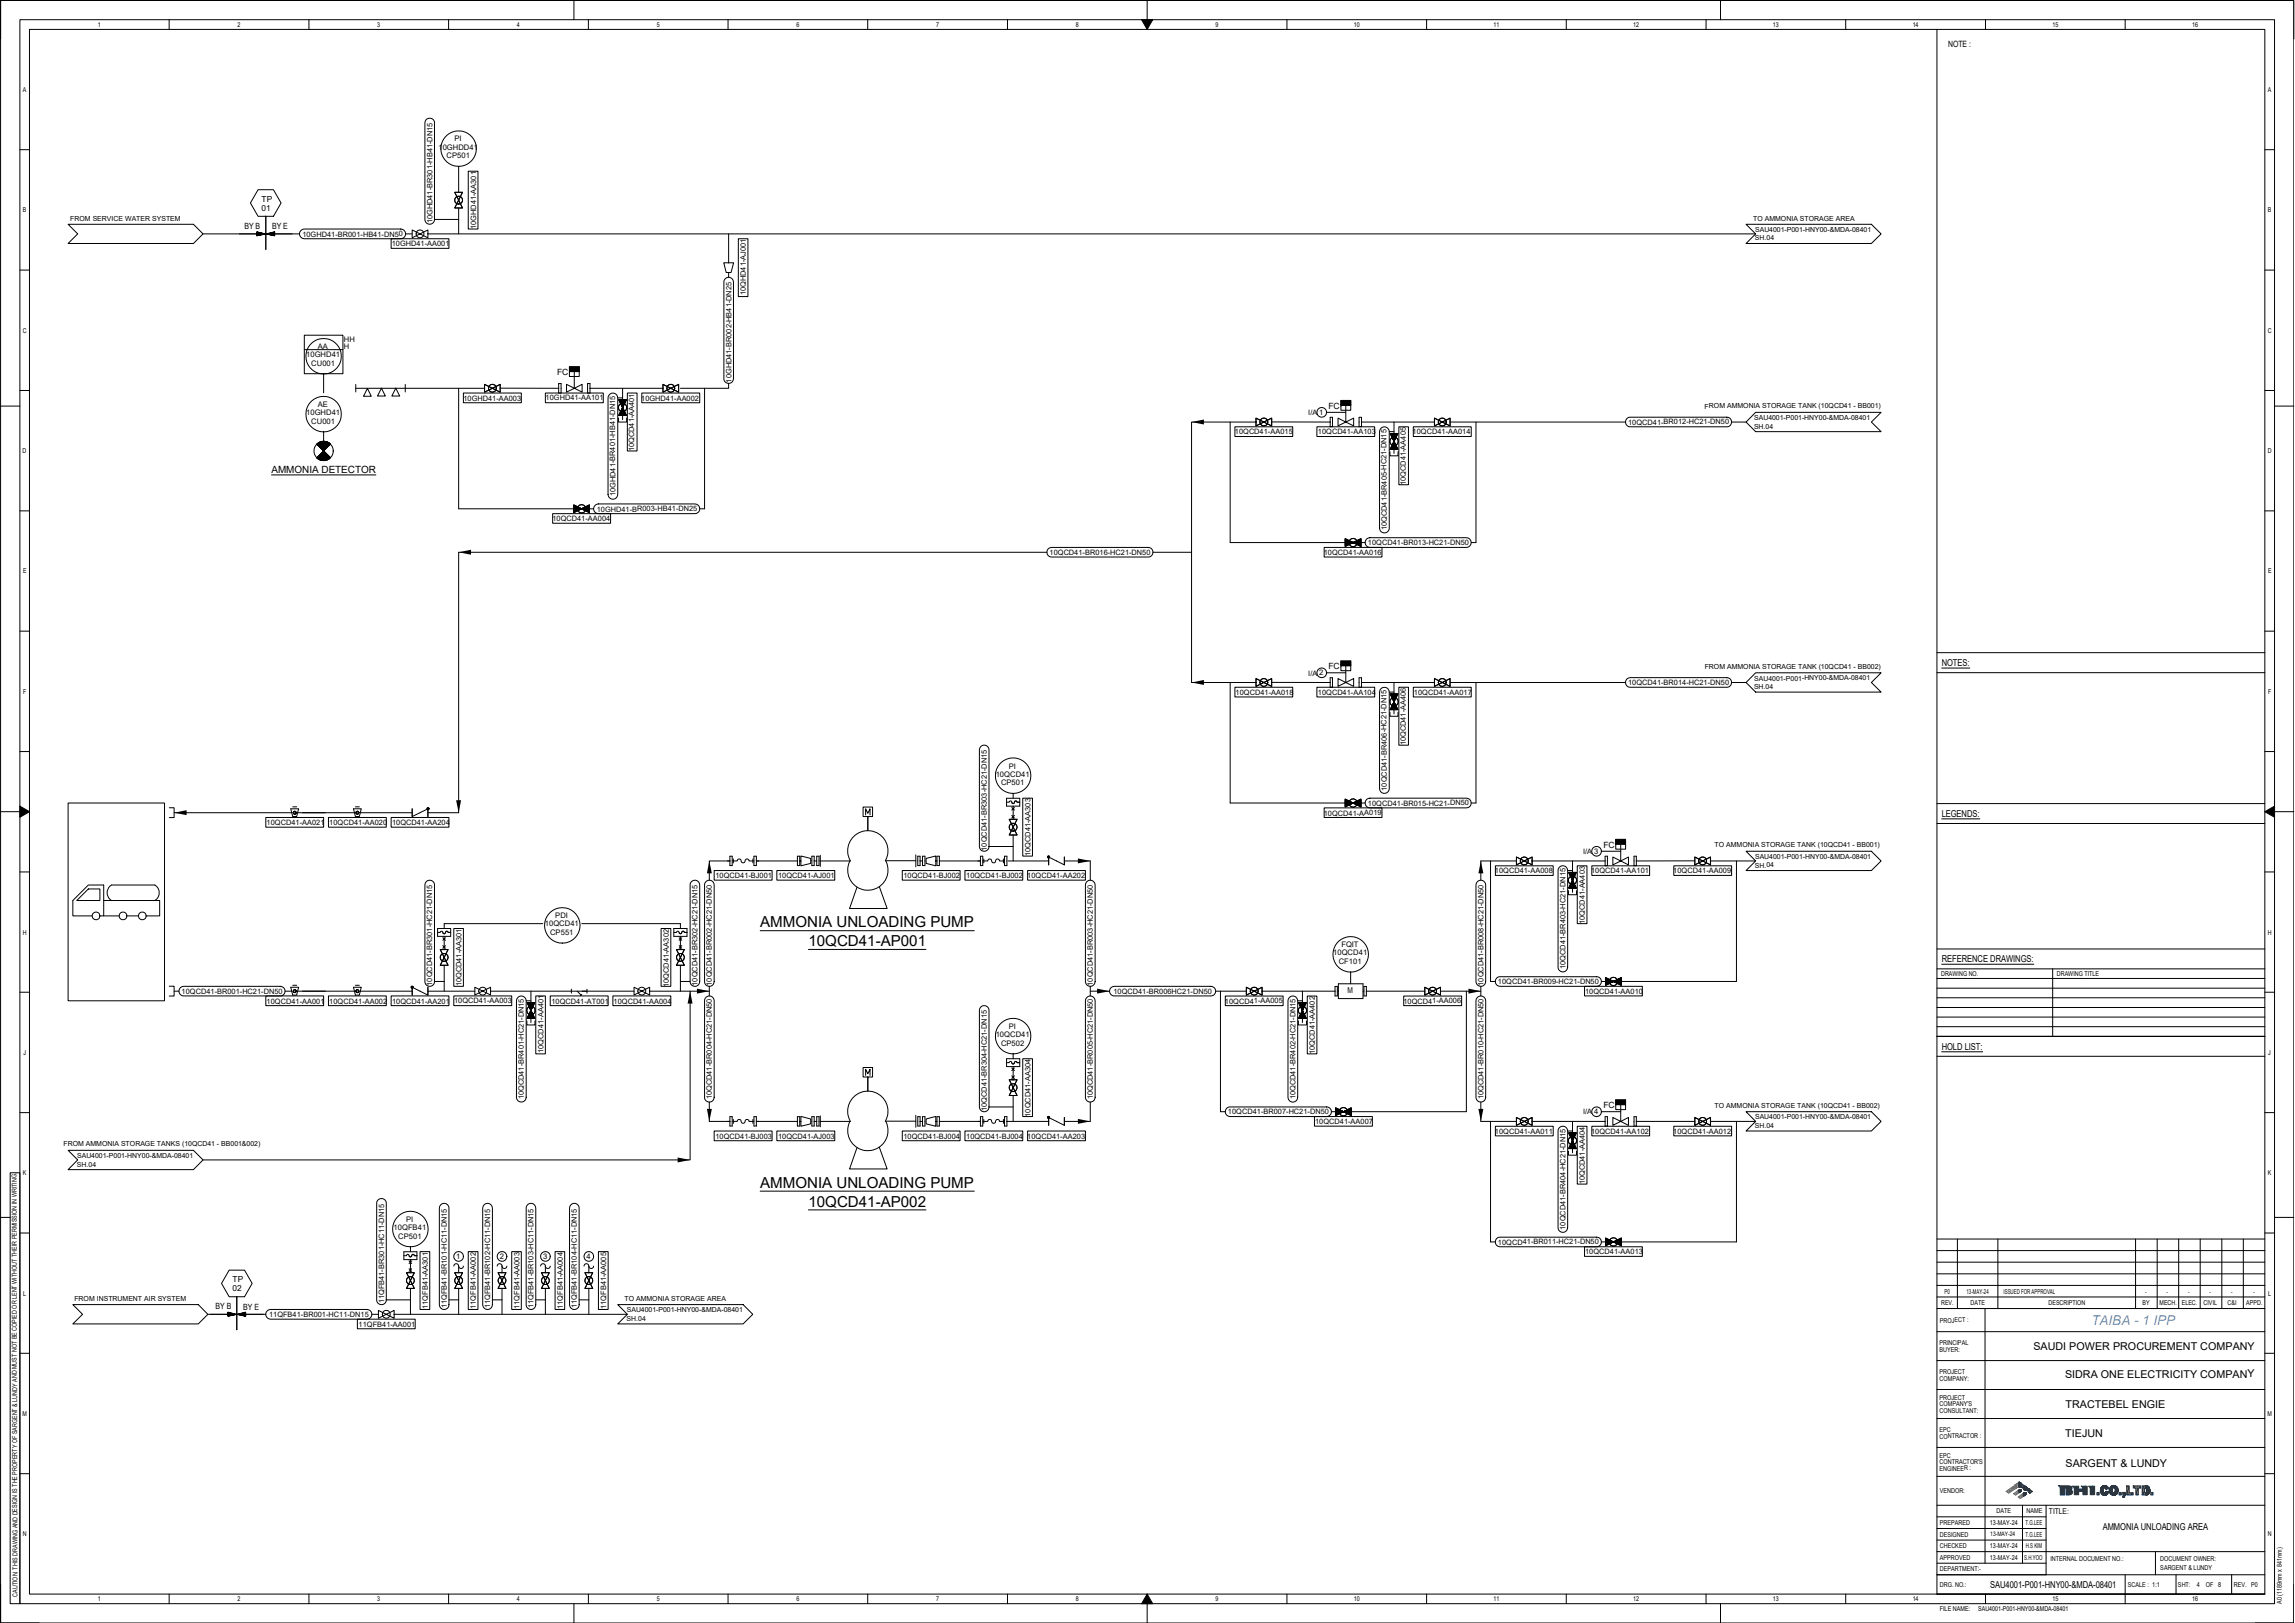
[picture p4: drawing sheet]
<svg xmlns="http://www.w3.org/2000/svg" width="420mm" height="297mm" viewBox="0 0 420 297" stroke-linecap="round" stroke-linejoin="round" font-family="sans-serif">
<defs><g id="words">
<g font-size="2.8">
<text x="139.2" y="169.7">AMMONIA UNLOADING PUMP</text>
<text x="148" y="173.2">10QCD41-AP001</text>
<text x="139.2" y="217.4">AMMONIA UNLOADING PUMP</text>
<text x="148" y="220.8">10QCD41-AP002</text>
</g>
<text font-size="2.5" fill="#8570ff" x="382.9" y="242.6">TAIBA - 1 IPP</text>
<g font-size="2">
<text x="372.3" y="247.1">SAUDI POWER PROCUREMENT COMPANY</text>
<text x="378.1" y="252.2">SIDRA ONE ELECTRICITY COMPANY</text>
<text x="378.1" y="257.7">TRACTEBEL ENGIE</text>
<text x="378.1" y="263">TIEJUN</text>
<text x="378.1" y="268.4">SARGENT &amp; LUNDY</text>
</g>
<text font-size="1.8" x="49.7" y="86.5">AMMONIA DETECTOR</text>
<g font-size="1.7">
<text x="355.5" y="121.9">NOTES:</text>
<text x="355.5" y="149.5">LEGENDS:</text>
<text x="355.5" y="176.1">REFERENCE DRAWINGS:</text>
<text x="355.5" y="192.1">HOLD LIST:</text>
<text x="385" y="280.1">AMMONIA UNLOADING AREA</text>
<text x="364.3" y="290.6">SAU4001-P001-HNY00-&amp;MDA-08401</text>
</g>
<g font-size="1.6">
<text x="356.6" y="8.6">NOTE :</text>
<text x="44.7" y="41.9">BY B</text>
<text x="49.8" y="42">BY E</text>
<text x="102" y="68.6">FC</text>
<text x="243.2" y="74.8">FC</text>
<text x="243.2" y="122.5">FC</text>
<text x="293.5" y="155.1">FC</text>
<text x="293.5" y="202.8">FC</text>
<text x="39.5" y="239.6">BY B</text>
<text x="44.5" y="239.7">BY E</text>
</g>
<g font-size="1.5">
<text x="47.9" y="36.9">TP</text>
<text x="47.9" y="38.6">01</text>
<text x="246.7" y="181.8">M</text>
<text x="42.6" y="234.6">TP</text>
<text x="42.6" y="236.3">02</text>
<text x="375.1" y="277.1">TITLE:</text>
</g>
<g font-size="1.4">
<text x="80.3" y="27.4">10GHDD41</text>
<text x="81.7" y="29">CP501</text>
<text x="83.2" y="25.9">PI</text>
<text x="79.2" y="40.9" transform="rotate(-90 79.2 40.9)">10GHD41-BR301-HB41-DN15</text>
<text x="87.2" y="41.9" transform="rotate(-90 87.2 41.9)">10GHD41-AA301</text>
<text x="55.4" y="43.3">10GHD41-BR001-HB41-DN50</text>
<text x="71.7" y="45.1">10GHD41-AA001</text>
<text x="136.6" y="54" transform="rotate(-90 136.6 54)">10QHD41-AJ001</text>
<text x="56" y="65.4">10GHD41</text>
<text x="58.2" y="63.9">AA</text>
<text x="63" y="63.9">H</text>
<text x="63" y="62.5">HH</text>
<text x="57" y="67">CU001</text>
<text x="133.9" y="70" transform="rotate(-90 133.9 70)">10GHD41-BR002-HB41-DN25</text>
<text x="56" y="76">10GHD41</text>
<text x="57" y="77.6">CU001</text>
<text x="58.2" y="74.5">AE</text>
<text x="84.8" y="73.3">10GHD41-AA003</text>
<text x="99.9" y="73.3">10GHD41-AA101</text>
<text x="117.4" y="73.3">10GHD41-AA002</text>
<text x="239.5" y="76">I/A 1</text>
<text x="298.1" y="77.7">10QCD41-BR012-HC21-DN50</text>
<text x="116.1" y="82.6" transform="rotate(-90 116.1 82.6)">10QCD41-AA401</text>
<text x="226.1" y="79.5">10QCD41-AA015</text>
<text x="241.3" y="79.5">10QCD41-AA103</text>
<text x="258.6" y="79.5">10QCD41-AA014</text>
<text x="257.4" y="88.8" transform="rotate(-90 257.4 88.8)">10QCD41-AA405</text>
<text x="101.1" y="95.4">10QCD41-AA004</text>
<text x="109.2" y="93.6">10GHD41-BR003-HB41-DN25</text>
<text x="112.7" y="90.8" transform="rotate(-90 112.7 90.8)">10GHD41-BR401-HB41-DN15</text>
<text x="192.2" y="101.5">10QCD41-BR016-HC21-DN50</text>
<text x="242.4" y="101.6">10QCD41-AA016</text>
<text x="250.4" y="99.8">10QCD41-BR013-HC21-DN50</text>
<text x="253.9" y="97.1" transform="rotate(-90 253.9 97.1)">10QCD41-BR405-HC21-DN15</text>
<text x="239.5" y="123.6">I/A 2</text>
<text x="298.1" y="125.4">10QCD41-BR014-HC21-DN50</text>
<text x="226.2" y="127.2">10QCD41-AA018</text>
<text x="241.3" y="127.2">10QCD41-AA104</text>
<text x="258.9" y="127.2">10QCD41-AA017</text>
<text x="257.4" y="136.4" transform="rotate(-90 257.4 136.4)">10QCD41-AA406</text>
<text x="182.3" y="142.1">10QCD41</text>
<text x="183.3" y="143.7">CP501</text>
<text x="184.7" y="140.7">PI</text>
<text x="242.4" y="149.3">10QCD41-AA019</text>
<text x="250.4" y="147.5">10QCD41-BR015-HC21-DN50</text>
<text x="253.9" y="144.7" transform="rotate(-90 253.9 144.7)">10QCD41-BR406-HC21-DN15</text>
<text x="48.8" y="151">10QCD41-AA021</text>
<text x="60.3" y="151">10QCD41-AA020</text>
<text x="71.8" y="151">10QCD41-AA204</text>
<text x="180.7" y="155.7" transform="rotate(-90 180.7 155.7)">10QCD41-BR303-HC21-DN15</text>
<text x="131" y="160.7">10QCD41-BJ001</text>
<text x="142.5" y="160.7">10QCD41-AJ001</text>
<text x="165.4" y="160.7">10QCD41-BJ002</text>
<text x="176.9" y="160.7">10QCD41-BJ002</text>
<text x="188.1" y="160.7">10QCD41-AA202</text>
<text x="188.7" y="156.7" transform="rotate(-90 188.7 156.7)">10QCD41-AA303</text>
<text x="273.7" y="159.8">10QCD41-AA008</text>
<text x="289.8" y="156.3">I/A 3</text>
<text x="291.3" y="159.8">10QCD41-AA101</text>
<text x="306.3" y="159.8">10QCD41-AA009</text>
<text x="99.7" y="169.6">10QCD41</text>
<text x="100.7" y="171.1">CP551</text>
<text x="101.7" y="168.1">PDI</text>
<text x="245.6" y="173.3">FQIT</text>
<text x="290.2" y="169.1" transform="rotate(-90 290.2 169.1)">10QCD41-AA403</text>
<text x="244.1" y="174.8">10QCD41</text>
<text x="245.1" y="176.5">CF101</text>
<text x="286.6" y="177.4" transform="rotate(-90 286.6 177.4)">10QCD41-BR403-HC21-DN15</text>
<text x="33.3" y="181.9">10QCD41-BR001-HC21-DN50</text>
<text x="48.8" y="183.7">10QCD41-AA001</text>
<text x="60.3" y="183.7">10QCD41-AA002</text>
<text x="71.8" y="183.7">10QCD41-AA201</text>
<text x="79.1" y="180.4" transform="rotate(-90 79.1 180.4)">10QCD41-BR301-HC21-DN15</text>
<text x="83.1" y="183.6">10QCD41-AA003</text>
<text x="84.5" y="180.5" transform="rotate(-90 84.5 180.5)">10QCD41-AA301</text>
<text x="100.9" y="183.7">10QCD41-AT001</text>
<text x="112.3" y="183.7">10QCD41-AA004</text>
<text x="122.4" y="180.6" transform="rotate(-90 122.4 180.6)">10QCD41-AA302</text>
<text x="127.7" y="180.4" transform="rotate(-90 127.7 180.4)">10QCD41-BR302-HC21-DN15</text>
<text x="130.3" y="180.4" transform="rotate(-90 130.3 180.4)">10QCD41-BR002-HC21-DN50</text>
<text x="200.1" y="180.4" transform="rotate(-90 200.1 180.4)">10QCD41-BR003-HC21-DN50</text>
<text x="203.8" y="181.9">10QCD41-BR006HC21-DN50</text>
<text x="224.3" y="183.7">10QCD41-AA005</text>
<text x="256.9" y="183.7">10QCD41-AA006</text>
<text x="271.6" y="180.4" transform="rotate(-90 271.6 180.4)">10QCD41-BR008-HC21-DN50</text>
<text x="274.2" y="180.1">10QCD41-BR009-HC21-DN50</text>
<text x="290.2" y="181.9">10QCD41-AA010</text>
<text x="182.3" y="189.8">10QCD41</text>
<text x="183.3" y="191.4">CP502</text>
<text x="184.7" y="188.3">PI</text>
<text x="99.5" y="192.7" transform="rotate(-90 99.5 192.7)">10QCD41-AA401</text>
<text x="240.7" y="192.9" transform="rotate(-90 240.7 192.9)">10QCD41-AA402</text>
<text x="95.9" y="201.2" transform="rotate(-90 95.9 201.2)">10QCD41-BR401-HC21-DN15</text>
<text x="130.3" y="201.2" transform="rotate(-90 130.3 201.2)">10QCD41-BR004-HC21-DN50</text>
<text x="180.7" y="203.4" transform="rotate(-90 180.7 203.4)">10QCD41-BR304-HC21-DN15</text>
<text x="200.1" y="201.2" transform="rotate(-90 200.1 201.2)">10QCD41-BR005-HC21-DN50</text>
<text x="224.8" y="203.9">10QCD41-BR007-HC21-DN50</text>
<text x="237.2" y="201.2" transform="rotate(-90 237.2 201.2)">10QCD41-BR402-HC21-DN15</text>
<text x="271.6" y="201.2" transform="rotate(-90 271.6 201.2)">10QCD41-BR010-HC21-DN50</text>
<text x="289.8" y="204">I/A 4</text>
<text x="131" y="208.4">10QCD41-BJ003</text>
<text x="142.5" y="208.4">10QCD41-AJ003</text>
<text x="165.4" y="208.4">10QCD41-BJ004</text>
<text x="176.9" y="208.4">10QCD41-BJ004</text>
<text x="188.1" y="208.4">10QCD41-AA203</text>
<text x="188.7" y="204.4" transform="rotate(-90 188.7 204.4)">10QCD41-AA304</text>
<text x="240.8" y="205.7">10QCD41-AA007</text>
<text x="273.7" y="207.5">10QCD41-AA011</text>
<text x="291.3" y="207.5">10QCD41-AA102</text>
<text x="306.3" y="207.5">10QCD41-AA012</text>
<text x="290.2" y="216.8" transform="rotate(-90 290.2 216.8)">10QCD41-AA404</text>
<text x="72.1" y="225.1">10QFB41</text>
<text x="72.9" y="226.7">CP501</text>
<text x="74.4" y="223.6">PI</text>
<text x="274.2" y="227.8">10QCD41-BR011-HC21-DN50</text>
<text x="286.6" y="225.1" transform="rotate(-90 286.6 225.1)">10QCD41-BR404-HC21-DN15</text>
<text x="83.5" y="230.4">1</text>
<text x="91.5" y="230.4">2</text>
<text x="99.4" y="230.4">3</text>
<text x="107.4" y="230.4">4</text>
<text x="290.2" y="229.6">10QCD41-AA013</text>
<text x="70.3" y="238.6" transform="rotate(-90 70.3 238.6)">11QFB41-BR301-HC11-DN15</text>
<text x="78.3" y="239.6" transform="rotate(-90 78.3 239.6)">11QFB41-AA301</text>
<text x="81.8" y="239.4" transform="rotate(-90 81.8 239.4)">11QFB41-BR101-HC11-DN15</text>
<text x="87.1" y="239.6" transform="rotate(-90 87.1 239.6)">11QFB41-AA002</text>
<text x="89.7" y="239.4" transform="rotate(-90 89.7 239.4)">11QFB41-BR102-HC11-DN15</text>
<text x="95.1" y="239.6" transform="rotate(-90 95.1 239.6)">11QFB41-AA003</text>
<text x="97.7" y="239.4" transform="rotate(-90 97.7 239.4)">11QFB41-BR103-HC11-DN15</text>
<text x="103" y="239.6" transform="rotate(-90 103 239.6)">11QFB41-AA004</text>
<text x="105.6" y="239.4" transform="rotate(-90 105.6 239.4)">11QFB41-BR104-HC11-DN15</text>
<text x="111" y="239.6" transform="rotate(-90 111 239.6)">11QFB41-AA005</text>
<text x="49.3" y="241">11QFB41-BR001-HC11-DN15</text>
<text x="65.7" y="242.8">11QFB41-AA001</text>
</g>
<g font-size="1.3">
<text x="12.9" y="40.5">FROM SERVICE WATER SYSTEM</text>
<text x="321" y="40.5">TO AMMONIA STORAGE AREA</text>
<text x="321.3" y="44">SH.04</text>
<text x="321.3" y="42.5">SAU4001-P001-HNY00-&amp;MDA-08401</text>
<text x="312.1" y="74.8">FROM AMMONIA STORAGE TANK (10QCD41 - BB001)</text>
<text x="321.1" y="76.9">SAU4001-P001-HNY00-&amp;MDA-08401</text>
<text x="321.1" y="78.4">SH.04</text>
<text x="312.1" y="122.4">FROM AMMONIA STORAGE TANK (10QCD41 - BB002)</text>
<text x="321.1" y="124.6">SAU4001-P001-HNY00-&amp;MDA-08401</text>
<text x="321.1" y="126.1">SH.04</text>
<text x="313.9" y="155.1">TO AMMONIA STORAGE TANK (10QCD41 - BB001)</text>
<text x="321.3" y="158.8">SH.04</text>
<text x="321.3" y="157.2">SAU4001-P001-HNY00-&amp;MDA-08401</text>
<text x="313.9" y="202.8">TO AMMONIA STORAGE TANK (10QCD41 - BB002)</text>
<text x="11.6" y="209.8">FROM AMMONIA STORAGE TANKS (10QCD41 - BB001&amp;002)</text>
<text x="321.3" y="206.4">SH.04</text>
<text x="321.3" y="204.9">SAU4001-P001-HNY00-&amp;MDA-08401</text>
<text x="14.1" y="213.5">SH.04</text>
<text x="14.1" y="211.9">SAU4001-P001-HNY00-&amp;MDA-08401</text>
<text x="13.6" y="238.2">FROM INSTRUMENT AIR SYSTEM</text>
<text x="114.3" y="238.2">TO AMMONIA STORAGE AREA</text>
<text x="114.7" y="241.8">SH.04</text>
<text x="114.7" y="240.2">SAU4001-P001-HNY00-&amp;MDA-08401</text>
</g>
<g font-size="1.2">
<text x="17.9" y="4.9">1</text>
<text x="43.5" y="4.9">2</text>
<text x="69.1" y="4.9">3</text>
<text x="94.6" y="4.9">4</text>
<text x="120.2" y="4.9">5</text>
<text x="145.8" y="4.9">6</text>
<text x="171.4" y="4.9">7</text>
<text x="197" y="4.9">8</text>
<text x="222.5" y="4.9">9</text>
<text x="247.8" y="4.9">10</text>
<text x="273.4" y="4.9">11</text>
<text x="299" y="4.9">12</text>
<text x="324.6" y="4.9">13</text>
<text x="350.2" y="4.9">14</text>
<text x="375.7" y="4.9">15</text>
<text x="401.3" y="4.9">16</text>
<text x="4.2" y="16.8">A</text>
<text x="415.2" y="16.8">A</text>
<text x="4.2" y="38.9">B</text>
<text x="415.2" y="38.9">B</text>
<text x="4.2" y="60.9">C</text>
<text x="415.2" y="60.9">C</text>
<text x="4.1" y="82.9">D</text>
<text x="415.2" y="82.9">D</text>
<text x="4.3" y="105">E</text>
<text x="415.3" y="105">E</text>
<text x="4.2" y="127">F</text>
<text x="415.2" y="127">F</text>
<text x="4.2" y="171">H</text>
<text x="415.2" y="171">H</text>
<text x="355.4" y="178.7">DRAWING NO.</text>
<text x="376.6" y="178.7">DRAWING TITLE</text>
<text x="4.3" y="193">J</text>
<text x="415.3" y="193">J</text>
<text x="4.2" y="215.1">K</text>
<text x="415.2" y="215.1">K</text>
<text x="4.2" y="237.1">L</text>
<text x="355.4" y="238.9">REV.</text>
<text x="356" y="236.8">P0</text>
<text x="360" y="236.8">13-MAY-24</text>
<text x="360.8" y="238.9">DATE</text>
<text x="366.8" y="236.8">ISSUED FORAPPROVAL</text>
<text x="375" y="238.9">DESCRIPTION</text>
<text x="392.2" y="238.9">BY</text>
<text x="392.7" y="236.8">-</text>
<text x="395.4" y="238.9">MECH.</text>
<text x="396.6" y="236.8">-</text>
<text x="399.4" y="238.9">ELEC.</text>
<text x="400.6" y="236.8">-</text>
<text x="403.4" y="238.9">CIVIL</text>
<text x="404.5" y="236.8">-</text>
<text x="407.8" y="238.9">C&amp;I</text>
<text x="408.5" y="236.8">-</text>
<text x="411.2" y="238.9">APPD.</text>
<text x="412.5" y="236.8">-</text>
<text x="415.2" y="237.1">L</text>
<text x="355.2" y="242">PROJECT :</text>
<text x="355.1" y="251.5">PROJECT</text>
<text x="355.1" y="246.2">PRINCIPAL</text>
<text x="355.1" y="247.4">BUYER:</text>
<text x="355.1" y="256.3">PROJECT</text>
<text x="355.1" y="252.7">COMPANY:</text>
<text x="355.1" y="257.4">COMPANY'S</text>
<text x="4.1" y="259.2">M</text>
<text x="355.1" y="262.1">EPC</text>
<text x="355.1" y="263.3">CONTRACTOR :</text>
<text x="355.1" y="258.5">CONSULTANT:</text>
<text x="415.1" y="259.2">M</text>
<text x="355.1" y="266.9">EPC</text>
<text x="355.1" y="269.1">ENGINEER :</text>
<text x="355.1" y="268">CONTRACTOR'S</text>
<text x="355.1" y="273.3">VENDOR:</text>
<text x="4.2" y="281.2">N</text>
<text x="355.1" y="281.2">DESIGNED</text>
<text x="355.1" y="279.1">PREPARED</text>
<text x="364.3" y="279.1">13-MAY-24</text>
<text x="365.5" y="277">DATE</text>
<text x="370.8" y="279.1">T.G.LEE</text>
<text x="370.8" y="281.2">T.G.LEE</text>
<text x="371" y="277">NAME</text>
<text x="415.2" y="281.2">N</text>
<text x="355.1" y="287.6">DEPARTMENT:-</text>
<text x="355.1" y="283.4">CHECKED</text>
<text x="355.1" y="285.5">APPROVED</text>
<text x="364.3" y="283.4">13-MAY-24</text>
<text x="364.3" y="285.5">13-MAY-24</text>
<text x="370.6" y="285.5">S.H.YOO</text>
<text x="370.9" y="283.3">H.S KIM</text>
<text x="375.4" y="285.7">INTERNAL DOCUMENT NO.:</text>
<text x="395.5" y="285.7">DOCUMENT OWNER:</text>
<text x="395.5" y="287.4">SARGENT &amp; LUNDY</text>
<text x="3.2" y="292.2" transform="rotate(-90 3.2 292.2)">CAUTION: THIS DRAWING AND DESIGN IS THE PROPERTY OF SARGENT &amp; LUNDY AND MUST NOT BE COPIED OR LENT WITHOUT THEIR PERMISSION IN WRITING.</text>
<text x="17.9" y="293.1">1</text>
<text x="43.5" y="293.1">2</text>
<text x="69.1" y="293.1">3</text>
<text x="94.6" y="293.1">4</text>
<text x="120.2" y="293.1">5</text>
<text x="145.8" y="293.1">6</text>
<text x="171.4" y="293.1">7</text>
<text x="197" y="293.1">8</text>
<text x="222.5" y="293.1">9</text>
<text x="247.8" y="293.1">10</text>
<text x="273.4" y="293.1">11</text>
<text x="299" y="293.1">12</text>
<text x="324.6" y="293.1">13</text>
<text x="350.2" y="293.1">14</text>
<text x="355.2" y="290.4">DRG. NO.:</text>
<text x="375.7" y="293.1">15</text>
<text x="389.6" y="290.4">SCALE : 1:1</text>
<text x="398.7" y="290.4">SHT:</text>
<text x="401.3" y="293.1">16</text>
<text x="402.2" y="290.4">4</text>
<text x="403.9" y="290.4">OF 8</text>
<text x="409" y="290.4">REV. P0</text>
<text x="417.7" y="293.5" transform="rotate(-90 417.7 293.5)">A0 (1189mm x 841mm)</text>
<text x="355.1" y="294.8">FILE NAME:</text>
<text x="362.2" y="294.8">SAU4001-P001-HNY00-&amp;MDA-08401</text>
</g>
<text font-size="1.1" x="364.4" y="281.2">13-MAY-24</text>
</g></defs>
<path d="M7.2 .1h-7.1v7M412.9 .1h7v7M.1 290v7h7.1M354.6 291.7h60M419.9 290v7h-7" fill="none" stroke="#000" stroke-width=".18"/>
<g fill="#62b635">
<path d="M367.3 273l.5-.4v.7z"/>
<path d="M367.8 272.6l1.1-.1-1.1 .8z"/>
<path d="M367.8 272.6l1.1-.8v.7z"/>
</g>
<path d="M368.9 271.8v.7v-.7M368.9 271.8l.1 .7-.1-.7M369 271.8v.7zM369 271.7v.7zM369 271.7v.7v-.7M369.1 271.7v.7v-.7M369.1 271.6v.7v-.7M369.1 271.6v.7zM369.1 271.6l.1 .7zM369.1 272.3h.1M369.2 271.6v.7z" fill="none" stroke="#62b635" stroke-width=".18"/>
<g fill="#62b635">
<path d="M369.2 271.6v.7z"/>
<path d="M369.2 271.6l.1 .7z"/>
<path d="M369.3 271.6v.7z"/>
<path d="M369.3 271.5v.8z"/>
<path d="M369.3 271.5l.1 .7z"/>
<path d="M369.4 271.5v.7z"/>
<path d="M369.4 271.4v.8z"/>
<path d="M369.4 271.4l.1 .8z"/>
<path d="M369.5 271.4v.8z"/>
<path d="M369.6 271.3v.9z"/>
</g>
<path d="M367.3 273l2.4-1.7v.9l-.5 .1-1.4 1zM369.5 274l.9-.7v.6l-.5 .4zM369.5 271.4v.8M369.6 271.3v.9v-.9M369.6 271.3l.1 .9-.1-.9M369.7 271.3v.9v-.9M369.7 271.3v.9z" fill="none" stroke="#62b635" stroke-width=".18"/>
<g fill="#62b635">
<path d="M369.5 274l.4-.3v.6z"/>
<path d="M369.9 273.7l.5 .2-.5 .4z"/>
<path d="M369.9 273.7l.5-.4v.6z"/>
<path d="M370.4 273.3v.6z"/>
</g>
<path d="M368.6 273.4l1.1-.7v.5l-.7 .4zM370.4 273.3v.6v-.6" fill="none" stroke="#62b635" stroke-width=".18"/>
<g fill="#62b635">
<path d="M368.6 273.4l.4-.3v.5z"/>
<path d="M369 273.1l.4 .3-.4 .2z"/>
<path d="M369 273.1l.4-.3v.6z"/>
<path d="M369.4 272.8v.6z"/>
<path d="M369.5 272.7v.6z"/>
<path d="M369.5 272.7l.1 .5z"/>
<path d="M369.6 272.7v.5z"/>
<path d="M369.6 272.7l.1 .5z"/>
</g>
<path d="M369.7 272.7v.5v-.5" fill="none" stroke="#62b635" stroke-width=".18"/>
<path d="M370.4 273.3l.1 .6-.1-.6M370.5 273.3v.6zM370.5 273.2v.6v-.6M370.5 273.2v.6zM370.5 273.2l.1 .6-.1-.6" fill="none" stroke="#004082" stroke-width=".18"/>
<g fill="#004082">
<path d="M370.6 273.2v.6z"/>
<path d="M370.6 273.2v.5z"/>
<path d="M370.6 273.2l.1 .5z"/>
<path d="M370.7 273.2v.5z"/>
</g>
<path d="M370.7 273.2v.5v-.5" fill="none" stroke="#004082" stroke-width=".18"/>
<g fill="#004082">
<path d="M370.7 273.2v.5z"/>
<path d="M370.7 273.2l.1 .4z"/>
</g>
<path d="M370.8 273.6v-.4v.4" fill="none" stroke="#004082" stroke-width=".18"/>
<path d="M370.8 273.2v.4z" fill="#004082"/>
<path d="M370.8 273.2v.4" fill="none" stroke="#004082" stroke-width=".18"/>
<path d="M370.8 273.2l.1 .4z" fill="#004082"/>
<path d="M370.9 273.2v.4" fill="none" stroke="#004082" stroke-width=".18"/>
<g fill="#004082">
<path d="M370.9 273.2v.4z"/>
<path d="M370.9 273.2v.3z"/>
</g>
<path d="M370.9 273.2v.3M370.9 273.3v.2v-.2" fill="none" stroke="#004082" stroke-width=".18"/>
<path d="M370.9 273.3v.2z" fill="#004082"/>
<path d="M370.9 273.3l.1 .2M371 273.3v.1" fill="none" stroke="#004082" stroke-width=".18"/>
<path d="M371 273.3v.1z" fill="#004082"/>
<path d="M371 273.3v.1" fill="none" stroke="#004082" stroke-width=".18"/>
<path d="M369.7 272.7v.5v-.5M369.7 272.7v.5zM369.7 272.7l.1 .4-.1-.4M369.8 272.7v.4zM369.8 272.7v.4M369.8 273.1v-.4v.4M370.4 273.3l.4-.1 .2 .1-.1 .2-.5 .4zM371 273.4h.1" fill="none" stroke="#004082" stroke-width=".18"/>
<g fill="#004082">
<path d="M369.8 272.7v.4z"/>
<path d="M369.8 272.7l.1 .4z"/>
<path d="M369.9 272.7v.4z"/>
<path d="M369.9 272.7v.3z"/>
</g>
<path d="M369.9 272.7v.3" fill="none" stroke="#004082" stroke-width=".18"/>
<g fill="#004082">
<path d="M369.9 272.7v.3z"/>
<path d="M369.9 272.7l.1 .3z"/>
</g>
<path d="M369.7 271.3l2.4 1.7-.5 .3-.4-.5-.6-.1-.3-.4-.6-.1zM369.7 272.7l.4 .1-.4 .4zM370 272.7v.3M370 272.8v.1M370 272.9v-.2v.2" fill="none" stroke="#004082" stroke-width=".18"/>
<g fill="#004082">
<path d="M369.7 271.3v.8z"/>
<path d="M369.7 271.3l.1 .8z"/>
<path d="M369.8 271.3v.8z"/>
<path d="M369.8 271.4l.1 .8z"/>
<path d="M369.9 271.4v.8z"/>
</g>
<path d="M369.9 271.4v.8zM369.9 272.2v-.8v.8" fill="none" stroke="#004082" stroke-width=".18"/>
<path d="M369.9 271.4l.1 .8z" fill="#004082"/>
<path d="M370 271.4v.8zM370 271.5l.1 .7zM370 272.2v-.7v.7M370.1 271.5v.7zM370.1 272.2v-.7v.7M370.1 272.2v-.6v.6" fill="none" stroke="#004082" stroke-width=".18"/>
<g fill="#004082">
<path d="M370.1 271.6l.1 .7z"/>
<path d="M370.2 271.6v.7z"/>
<path d="M370.2 271.6l.1 .7z"/>
<path d="M370.3 271.7v.7z"/>
<path d="M370.3 271.7l.1 .7z"/>
<path d="M370.4 271.7v.7z"/>
<path d="M370.4 271.8l.1 .7z"/>
<path d="M370.5 271.8v.7z"/>
<path d="M370.5 271.8v.8z"/>
<path d="M370.5 271.9v.7z"/>
</g>
<path d="M370.5 271.9v.7" fill="none" stroke="#004082" stroke-width=".18"/>
<path d="M370.5 271.9l.1 .7z" fill="#004082"/>
<path d="M370.5 271.9l.1 .7" fill="none" stroke="#004082" stroke-width=".18"/>
<path d="M370.6 271.9v.8z" fill="#004082"/>
<path d="M370.6 271.9v.8" fill="none" stroke="#004082" stroke-width=".18"/>
<path d="M370.6 271.9v.8z" fill="#004082"/>
<path d="M370.6 271.9v.8M370.6 271.9v.8zM370.6 272.7v-.8v.8M370.6 271.9l.1 .8v-.7" fill="none" stroke="#004082" stroke-width=".18"/>
<g fill="#004082">
<path d="M370.7 272v.7z"/>
<path d="M370.7 272l.1 .7z"/>
</g>
<path d="M370.8 272v.7zM370.8 272.7v-.7v.7M370.8 272.1v.6zM370.8 272.1l.1 .6zM370.9 272.7v-.6v.6" fill="none" stroke="#004082" stroke-width=".18"/>
<path d="M370.9 272.1v.6z" fill="#004082"/>
<path d="M370.9 272.1l.1 .6zM370.9 272.7v-.6v.6M371 272.2v.5z" fill="none" stroke="#004082" stroke-width=".18"/>
<g fill="#004082">
<path d="M371 272.2l.1 .6z"/>
<path d="M371.1 272.2v.6z"/>
</g>
<path d="M371.1 272.8v-.5v.5" fill="none" stroke="#004082" stroke-width=".18"/>
<g fill="#004082">
<path d="M371.1 272.3v.5z"/>
<path d="M371.1 272.3l.1 .5z"/>
<path d="M371.2 272.3v.5z"/>
<path d="M371.2 272.3v.6z"/>
<path d="M371.2 272.3l.1 .6z"/>
<path d="M371.3 272.4v.5z"/>
<path d="M371.3 272.4v.6z"/>
<path d="M371.3 272.4l.1 .6z"/>
<path d="M371.4 272.4v.6z"/>
</g>
<path d="M371.4 273v-.5v.5" fill="none" stroke="#004082" stroke-width=".18"/>
<path d="M371.4 272.5l.1 .6z" fill="#004082"/>
<path d="M371.4 272.5l.1 .6M371.5 272.5v.6zM371.5 273.1v-.6v.6" fill="none" stroke="#004082" stroke-width=".18"/>
<path d="M371.5 272.5v.7z" fill="#004082"/>
<path d="M371.5 272.5v.7M371.5 273.2v-.7v.7M371.5 273.2v-.6v.6" fill="none" stroke="#004082" stroke-width=".18"/>
<path d="M371.6 272.6v.7z" fill="#004082"/>
<path d="M371.6 272.6v.7M371.6 273.3v-.7v.7" fill="none" stroke="#004082" stroke-width=".18"/>
<g fill="#004082">
<path d="M371.6 272.6v.7z"/>
<path d="M371.6 272.6l.1 .6z"/>
<path d="M371.7 272.7v.5z"/>
<path d="M371.7 272.7l.1 .5z"/>
<path d="M371.8 272.7l.1 .4-.1 .1z"/>
<path d="M371.8 272.7l.1 .1v.3z"/>
<path d="M371.9 272.8l.2 .2-.2 .1z"/>
<path d="M376.9 271.9h1.8a.5 .5 0 0 1 .6 .6l-.3 .2a.43 .43 0 0 1 .4 .5 .43 .43 0 0 1-.5 .4h-.6v-1.3h-.3v1.3h-.8v-1.2z" fill-rule="evenodd"/>
<path d="M379.5 272h1.1v.5h.7l-.3-.5h1.1v1.6h-.8v-.6h-.7v.6h-.8l-.1-1.3z" fill-rule="evenodd"/>
<path d="M382.4 272h1.1v1.6h-.8l-.1-1.3z" fill-rule="evenodd"/>
</g>
<path d="M376.9 271.9h1.8l.5 .1 .1 .4-.3 .3 .4 .2v.4l-.4 .3h-.7v-1.3h-.3v1.3h-.8v-1.3zM379.5 272h1.1v.5h.7l-.1-.3-.2-.2h1.1v1.6h-.8v-.6h-.7v.6h-.8v-1.2zM382.4 272h1.1v1.6h-.8v-1.2zM383.9 273.1h.4v.5h-.4z" fill="none" stroke="#004082" stroke-width=".18"/>
<g fill="#004082">
<path d="M383.9 273.1l.4 .5h-.4z"/>
<path d="M383.9 273.1h.4v.5z"/>
</g>
<path d="M384.5 272.9v.1M384.7 272.2l.4-.3h.5l.3 .2 .1 .3-.4 .1-.2-.2h-.2l-.2 .4v.4l.2 .1h.3l.1-.3 .4 .2-.2 .4-.7 .1-.4-.2-.2-.6z" fill="none" stroke="#004082" stroke-width=".18"/>
<path d="M384.5 272.8v.2z" fill="#004082"/>
<path d="M384.5 272.8l.1 .2" fill="none" stroke="#004082" stroke-width=".18"/>
<g fill="#004082">
<path d="M384.6 272.7v.3z"/>
<path d="M384.6 272.6v.4z"/>
<path d="M384.6 272.5v.5z"/>
</g>
<path d="M384.6 272.5v.6" fill="none" stroke="#004082" stroke-width=".18"/>
<g fill="#004082">
<path d="M384.6 272.5v.6z"/>
<path d="M384.6 272.4v.7z"/>
</g>
<path d="M384.6 272.4v.7" fill="none" stroke="#004082" stroke-width=".18"/>
<g fill="#004082">
<path d="M384.6 272.4v.8z"/>
<path d="M384.6 272.3v.9z"/>
</g>
<path d="M384.6 272.3v.9" fill="none" stroke="#004082" stroke-width=".18"/>
<g fill="#004082">
<path d="M384.6 272.3v.9z"/>
<path d="M384.6 272.3l.1 1z"/>
<path d="M384.7 272.2v1.1z"/>
</g>
<path d="M384.7 272.2v1.1" fill="none" stroke="#004082" stroke-width=".18"/>
<g fill="#004082">
<path d="M384.7 272.2v1.2z"/>
<path d="M384.7 272.1v1.3z"/>
</g>
<path d="M384.7 272.1v1.3" fill="none" stroke="#004082" stroke-width=".18"/>
<path d="M384.7 272.1l.1 1.3z" fill="#004082"/>
<path d="M384.8 272.1v1.4" fill="none" stroke="#004082" stroke-width=".18"/>
<g fill="#004082">
<path d="M384.8 272.1v1.4z"/>
<path d="M384.8 272.1l.1 1.4z"/>
</g>
<path d="M384.9 272v1.5" fill="none" stroke="#004082" stroke-width=".18"/>
<path d="M384.9 272v1.5z" fill="#004082"/>
<path d="M384.9 272v1.5" fill="none" stroke="#004082" stroke-width=".18"/>
<g fill="#004082">
<path d="M384.9 272v1.6z"/>
<path d="M384.9 272l.1 1.6z"/>
</g>
<path d="M385 271.9v1.7" fill="none" stroke="#004082" stroke-width=".18"/>
<path d="M385 271.9v1.7z" fill="#004082"/>
<path d="M385 272.6v1" fill="none" stroke="#004082" stroke-width=".18"/>
<path d="M385 272.6v1z" fill="#004082"/>
<path d="M385 272.7v.9" fill="none" stroke="#004082" stroke-width=".18"/>
<path d="M385 272.7v.9z" fill="#004082"/>
<path d="M385 272.7v.9" fill="none" stroke="#004082" stroke-width=".18"/>
<path d="M385 272.7v.9z" fill="#004082"/>
<path d="M385 272.8v.8" fill="none" stroke="#004082" stroke-width=".18"/>
<path d="M385 272.8v.8z" fill="#004082"/>
<path d="M385 272.9v.7" fill="none" stroke="#004082" stroke-width=".18"/>
<g fill="#004082">
<path d="M385 272.9v.7z"/>
<path d="M385 271.9v.7z"/>
</g>
<path d="M385 271.9v.7M385 273v.6" fill="none" stroke="#004082" stroke-width=".18"/>
<path d="M385 273v.6z" fill="#004082"/>
<path d="M385 273.6v-.6v.6" fill="none" stroke="#004082" stroke-width=".18"/>
<path d="M385 271.9v.7z" fill="#004082"/>
<path d="M385 271.9v.6M385 273v.6" fill="none" stroke="#004082" stroke-width=".18"/>
<g fill="#004082">
<path d="M385 273v.6z"/>
<path d="M385 271.9v.6z"/>
</g>
<path d="M385 271.9v.6" fill="none" stroke="#004082" stroke-width=".18"/>
<g fill="#004082">
<path d="M385 273.1l.1 .5z"/>
<path d="M385 271.9v.6z"/>
</g>
<path d="M385 271.9l.1 .6" fill="none" stroke="#004082" stroke-width=".18"/>
<g fill="#004082">
<path d="M385.1 273.1v.5z"/>
<path d="M385.1 271.9v.5z"/>
</g>
<path d="M385.1 271.9v.5M385.1 273.6v-.5v.5" fill="none" stroke="#004082" stroke-width=".18"/>
<g fill="#004082">
<path d="M385.1 271.9v.5z"/>
<path d="M385.1 273.2v.4z"/>
<path d="M385.1 271.9v.4z"/>
</g>
<path d="M385.1 273.6v-.4v.4" fill="none" stroke="#004082" stroke-width=".18"/>
<g fill="#004082">
<path d="M385.1 271.9v.4z"/>
<path d="M385.1 271.9l.1 .4z"/>
</g>
<path d="M385.2 271.9v.4" fill="none" stroke="#004082" stroke-width=".18"/>
<g fill="#004082">
<path d="M385.1 273.2l.1 .4z"/>
<path d="M385.2 271.9v.4z"/>
<path d="M385.2 273.2v.4z"/>
</g>
<path d="M385.2 273.2v.4" fill="none" stroke="#004082" stroke-width=".18"/>
<g fill="#004082">
<path d="M385.2 271.9v.4z"/>
<path d="M385.2 273.2l.1 .4z"/>
</g>
<path d="M385.2 271.9l.1 .4" fill="none" stroke="#004082" stroke-width=".18"/>
<path d="M385.3 273.2v.4z" fill="#004082"/>
<path d="M385.3 273.2v.4" fill="none" stroke="#004082" stroke-width=".18"/>
<g fill="#004082">
<path d="M385.3 271.9v.4z"/>
<path d="M385.3 273.2v.4z"/>
</g>
<path d="M385.3 273.6v-.4l.1 .4M385.3 272.3v-.4l.1 .4M385.4 272.3v-.4v.4" fill="none" stroke="#004082" stroke-width=".18"/>
<path d="M385.4 273.2v.4z" fill="#004082"/>
<path d="M385.4 272.3v-.4v.4M385.4 273.2v.4" fill="none" stroke="#004082" stroke-width=".18"/>
<path d="M385.4 273.2v.4z" fill="#004082"/>
<path d="M385.4 271.9v.4zM385.4 272.3v-.4v.4" fill="none" stroke="#004082" stroke-width=".18"/>
<path d="M385.4 273.2l.1 .4z" fill="#004082"/>
<path d="M385.5 272.3l-.1-.4 .1 .4M385.5 273.2v.4v-.4M385.5 272.4v-.5v.5" fill="none" stroke="#004082" stroke-width=".18"/>
<path d="M385.5 273.2v.4z" fill="#004082"/>
<path d="M385.5 271.9v.5zM385.5 273.2v.4v-.4M385.5 273.1v.5v-.5M385.5 272.4v-.5v.5M385.5 273.1v.5" fill="none" stroke="#004082" stroke-width=".18"/>
<path d="M385.5 273.1v.5z" fill="#004082"/>
<path d="M385.5 272.4v-.5v.5M385.5 273.1l.1 .5M385.6 272.4l-.1-.5 .1 .5" fill="none" stroke="#004082" stroke-width=".18"/>
<path d="M385.6 273.1v.5z" fill="#004082"/>
<path d="M385.6 273.1v.5v-.5M385.6 272.4v-.5v.5M385.6 273.1v.5" fill="none" stroke="#004082" stroke-width=".18"/>
<path d="M385.6 273.1v.5z" fill="#004082"/>
<path d="M385.6 272.5v-.6v.6M385.6 271.9v.6zM385.6 273.1v.5" fill="none" stroke="#004082" stroke-width=".18"/>
<path d="M385.6 273v.6z" fill="#004082"/>
<path d="M385.6 272.5v-.6v.6M385.6 273v.6" fill="none" stroke="#004082" stroke-width=".18"/>
<path d="M385.6 273v.6z" fill="#004082"/>
<path d="M385.6 273v.6v-.6" fill="none" stroke="#004082" stroke-width=".18"/>
<path d="M385.6 273v.6z" fill="#004082"/>
<path d="M385.6 273v.6" fill="none" stroke="#004082" stroke-width=".18"/>
<g fill="#004082">
<path d="M385.6 271.9v.6z"/>
<path d="M385.6 273v.6z"/>
<path d="M385.6 273l.1 .6z"/>
</g>
<path d="M385.7 273v.6" fill="none" stroke="#004082" stroke-width=".18"/>
<g fill="#004082">
<path d="M385.6 272l.1 .5z"/>
<path d="M385.7 273v.6z"/>
<path d="M385.7 273v.5z"/>
<path d="M385.7 272v.5z"/>
</g>
<path d="M385.7 272v.5" fill="none" stroke="#004082" stroke-width=".18"/>
<path d="M385.7 273v.5z" fill="#004082"/>
<path d="M385.7 273v.5" fill="none" stroke="#004082" stroke-width=".18"/>
<g fill="#004082">
<path d="M385.7 273v.5z"/>
<path d="M385.7 273l.1 .5z"/>
<path d="M385.7 272l.1 .5z"/>
<path d="M385.8 273v.5z"/>
<path d="M385.8 272.1v.4z"/>
<path d="M385.8 273v.4z"/>
</g>
<path d="M385.8 272.1v.4" fill="none" stroke="#004082" stroke-width=".18"/>
<g fill="#004082">
<path d="M385.8 273v.4z"/>
<path d="M385.8 273l.1 .4z"/>
</g>
<path d="M385.9 273v.4" fill="none" stroke="#004082" stroke-width=".18"/>
<g fill="#004082">
<path d="M385.8 272.1v.4z"/>
<path d="M385.8 272.1l.1 .3z"/>
<path d="M385.9 273v.4z"/>
<path d="M385.9 272.1v.3z"/>
</g>
<path d="M385.9 272.2v.2" fill="none" stroke="#004082" stroke-width=".18"/>
<g fill="#004082">
<path d="M385.9 273v.4z"/>
<path d="M385.9 273v.3z"/>
<path d="M385.9 272.2v.2z"/>
</g>
<path d="M385.9 272.3l.1 .1" fill="none" stroke="#004082" stroke-width=".18"/>
<g fill="#004082">
<path d="M385.9 272.3l.1 .1z"/>
<path d="M385.9 273v.3z"/>
</g>
<path d="M385.9 273l.1 .2" fill="none" stroke="#004082" stroke-width=".18"/>
<path d="M386 272.3v.1z" fill="#004082"/>
<path d="M386 272.3v.1" fill="none" stroke="#004082" stroke-width=".18"/>
<path d="M386 273v.2z" fill="#004082"/>
<path d="M386 273v.2" fill="none" stroke="#004082" stroke-width=".18"/>
<path d="M386 273v.2z" fill="#004082"/>
<path d="M386 273v.2" fill="none" stroke="#004082" stroke-width=".18"/>
<path d="M386 273.1v.1z" fill="#004082"/>
<path d="M386 273.1h.1" fill="none" stroke="#004082" stroke-width=".18"/>
<path d="M386 273v.1M386.2 272.5v.1M386.5 272l.6-.1 .5 .3 .1 .8-.3 .5-.6 .1-.5-.2-.1-.8zM386.7 272.4l.3-.1 .2 .2 .1 .5-.2 .2-.4-.1z" fill="none" stroke="#004082" stroke-width=".18"/>
<path d="M386.2 272.5v.2z" fill="#004082"/>
<path d="M386.2 272.5v.2" fill="none" stroke="#004082" stroke-width=".18"/>
<path d="M386.2 272.5v.3z" fill="#004082"/>
<path d="M386.2 272.5v.3" fill="none" stroke="#004082" stroke-width=".18"/>
<path d="M386.2 272.5v.4z" fill="#004082"/>
<path d="M386.2 272.5v.4" fill="none" stroke="#004082" stroke-width=".18"/>
<path d="M386.2 272.5v.5z" fill="#004082"/>
<path d="M386.2 272.5v.5" fill="none" stroke="#004082" stroke-width=".18"/>
<g fill="#004082">
<path d="M386.2 272.5v.6z"/>
<path d="M386.2 272.4v.7z"/>
</g>
<path d="M386.2 272.4v.7" fill="none" stroke="#004082" stroke-width=".18"/>
<path d="M386.2 272.4v.8z" fill="#004082"/>
<path d="M386.2 272.4v.8" fill="none" stroke="#004082" stroke-width=".18"/>
<g fill="#004082">
<path d="M386.2 272.3l.1 .9z"/>
<path d="M386.3 272.3v.9z"/>
<path d="M386.3 272.3v1z"/>
</g>
<path d="M386.3 272.3v1" fill="none" stroke="#004082" stroke-width=".18"/>
<g fill="#004082">
<path d="M386.3 272.3v1z"/>
<path d="M386.3 272.2v1.1z"/>
<path d="M386.3 272.2l.1 1.2z"/>
</g>
<path d="M386.3 272.2l.1 1.2" fill="none" stroke="#004082" stroke-width=".18"/>
<g fill="#004082">
<path d="M386.4 272.2v1.2z"/>
<path d="M386.4 272.1v1.3z"/>
</g>
<path d="M386.4 272.1v1.3" fill="none" stroke="#004082" stroke-width=".18"/>
<path d="M386.4 272.1v1.4z" fill="#004082"/>
<path d="M386.4 272.1l.1 1.4" fill="none" stroke="#004082" stroke-width=".18"/>
<path d="M386.5 272v1.5z" fill="#004082"/>
<path d="M386.5 272v1.5" fill="none" stroke="#004082" stroke-width=".18"/>
<path d="M386.5 272l.1 1.6z" fill="#004082"/>
<path d="M386.6 272v1.6" fill="none" stroke="#004082" stroke-width=".18"/>
<path d="M386.6 272l.1 1.6z" fill="#004082"/>
<path d="M386.7 272v1.6" fill="none" stroke="#004082" stroke-width=".18"/>
<path d="M386.7 272v.9z" fill="#004082"/>
<path d="M386.7 272v.9" fill="none" stroke="#004082" stroke-width=".18"/>
<path d="M386.7 272v.9z" fill="#004082"/>
<path d="M386.7 272v.8" fill="none" stroke="#004082" stroke-width=".18"/>
<path d="M386.7 272v.8z" fill="#004082"/>
<path d="M386.7 272v.7" fill="none" stroke="#004082" stroke-width=".18"/>
<path d="M386.7 272v.7z" fill="#004082"/>
<path d="M386.7 272v.7" fill="none" stroke="#004082" stroke-width=".18"/>
<path d="M386.7 272v.7z" fill="#004082"/>
<path d="M386.7 272.9v.7M386.7 272v.6" fill="none" stroke="#004082" stroke-width=".18"/>
<g fill="#004082">
<path d="M386.7 272.9v.7z"/>
<path d="M386.7 272v.6z"/>
</g>
<path d="M386.7 272v.5" fill="none" stroke="#004082" stroke-width=".18"/>
<path d="M386.7 271.9v.6z" fill="#004082"/>
<path d="M386.7 271.9v.6M386.7 273v.6" fill="none" stroke="#004082" stroke-width=".18"/>
<path d="M386.7 273v.6z" fill="#004082"/>
<path d="M386.7 273v.6" fill="none" stroke="#004082" stroke-width=".18"/>
<path d="M386.7 273v.6z" fill="#004082"/>
<path d="M386.7 273.6v-.5v.5" fill="none" stroke="#004082" stroke-width=".18"/>
<g fill="#004082">
<path d="M386.7 271.9v.6z"/>
<path d="M386.7 271.9v.5z"/>
</g>
<path d="M386.7 273.1v.5M386.7 271.9v.5v-.5" fill="none" stroke="#004082" stroke-width=".18"/>
<g fill="#004082">
<path d="M386.7 273.1v.5z"/>
<path d="M386.7 271.9v.5z"/>
</g>
<path d="M386.8 273.6l-.1-.5 .1 .5" fill="none" stroke="#004082" stroke-width=".18"/>
<g fill="#004082">
<path d="M386.7 271.9v.5z"/>
<path d="M386.7 271.9l.1 .5z"/>
</g>
<path d="M386.8 273.2v.4" fill="none" stroke="#004082" stroke-width=".18"/>
<g fill="#004082">
<path d="M386.8 273.2v.4z"/>
<path d="M386.8 271.9v.5z"/>
</g>
<path d="M386.8 271.9v.4v-.4M386.8 273.6v-.4v.4M386.8 273.2v.4" fill="none" stroke="#004082" stroke-width=".18"/>
<g fill="#004082">
<path d="M386.8 271.9v.4z"/>
<path d="M386.8 273.2l.1 .4z"/>
<path d="M386.8 271.9l.1 .4z"/>
</g>
<path d="M386.9 273.2v.4" fill="none" stroke="#004082" stroke-width=".18"/>
<path d="M386.9 271.9v.4z" fill="#004082"/>
<path d="M386.9 273.2v.4M386.9 271.9v.4" fill="none" stroke="#004082" stroke-width=".18"/>
<g fill="#004082">
<path d="M386.9 273.2v.4z"/>
<path d="M386.9 271.9v.4z"/>
</g>
<path d="M386.9 273.2v.4" fill="none" stroke="#004082" stroke-width=".18"/>
<g fill="#004082">
<path d="M386.9 273.2l.1 .4z"/>
<path d="M386.9 271.9l.1 .4z"/>
</g>
<path d="M387 271.9v.4" fill="none" stroke="#004082" stroke-width=".18"/>
<path d="M387 273.2v.4z" fill="#004082"/>
<path d="M387 273.2v.4" fill="none" stroke="#004082" stroke-width=".18"/>
<g fill="#004082">
<path d="M387 271.9v.4z"/>
<path d="M387 273.2l.1 .4z"/>
<path d="M387 271.9l.1 .4z"/>
<path d="M387.1 273.2v.4z"/>
</g>
<path d="M387.1 273.2v.4v-.4" fill="none" stroke="#004082" stroke-width=".18"/>
<path d="M387.1 271.9v.4z" fill="#004082"/>
<path d="M387.1 271.9v.4" fill="none" stroke="#004082" stroke-width=".18"/>
<g fill="#004082">
<path d="M387.1 273.2v.4z"/>
<path d="M387.1 271.9v.4z"/>
</g>
<path d="M387.1 271.9v.4" fill="none" stroke="#004082" stroke-width=".18"/>
<g fill="#004082">
<path d="M387.1 273.2l.1 .4z"/>
<path d="M387.1 271.9l.1 .5z"/>
</g>
<path d="M387.2 273.2v.4v-.4" fill="none" stroke="#004082" stroke-width=".18"/>
<g fill="#004082">
<path d="M387.2 271.9v.5z"/>
<path d="M387.2 273.2v.4z"/>
<path d="M387.2 273.1v.5z"/>
</g>
<path d="M387.2 271.9v.5" fill="none" stroke="#004082" stroke-width=".18"/>
<path d="M387.2 273.1v.5z" fill="#004082"/>
<path d="M387.2 273.1v.5v-.5" fill="none" stroke="#004082" stroke-width=".18"/>
<path d="M387.2 271.9v.6z" fill="#004082"/>
<path d="M387.2 271.9v.6" fill="none" stroke="#004082" stroke-width=".18"/>
<path d="M387.2 271.9v.6z" fill="#004082"/>
<path d="M387.2 271.9v.6" fill="none" stroke="#004082" stroke-width=".18"/>
<path d="M387.2 273.1v.5z" fill="#004082"/>
<path d="M387.2 273.1l.1 .5" fill="none" stroke="#004082" stroke-width=".18"/>
<g fill="#004082">
<path d="M387.3 273v.6z"/>
<path d="M387.2 271.9l.1 .6z"/>
</g>
<path d="M387.2 271.9l.1 .6M387.3 273v.6" fill="none" stroke="#004082" stroke-width=".18"/>
<path d="M387.3 273v.6z" fill="#004082"/>
<path d="M387.3 273v.6" fill="none" stroke="#004082" stroke-width=".18"/>
<path d="M387.3 272.9v.7z" fill="#004082"/>
<path d="M387.3 272.9v.7" fill="none" stroke="#004082" stroke-width=".18"/>
<path d="M387.3 272.8v.8z" fill="#004082"/>
<path d="M387.3 272.8v.8" fill="none" stroke="#004082" stroke-width=".18"/>
<path d="M387.3 272.7v.9z" fill="#004082"/>
<path d="M387.3 272.7v.9" fill="none" stroke="#004082" stroke-width=".18"/>
<path d="M387.3 272.7v.9z" fill="#004082"/>
<path d="M387.3 272.7v.9" fill="none" stroke="#004082" stroke-width=".18"/>
<g fill="#004082">
<path d="M387.3 272.6v1z"/>
<path d="M387.3 271.9v.7z"/>
</g>
<path d="M387.3 271.9v.7M387.3 271.9v1.7" fill="none" stroke="#004082" stroke-width=".18"/>
<g fill="#004082">
<path d="M387.3 271.9v1.7z"/>
<path d="M387.3 272v1.6z"/>
<path d="M387.3 272l.1 1.5z"/>
</g>
<path d="M387.4 272v1.5" fill="none" stroke="#004082" stroke-width=".18"/>
<path d="M387.4 272v1.5z" fill="#004082"/>
<path d="M387.4 272v1.5" fill="none" stroke="#004082" stroke-width=".18"/>
<g fill="#004082">
<path d="M387.4 272v1.5z"/>
<path d="M387.4 272l.1 1.5z"/>
<path d="M387.5 272.1v1.4z"/>
</g>
<path d="M387.5 272.1v1.3" fill="none" stroke="#004082" stroke-width=".18"/>
<g fill="#004082">
<path d="M387.5 272.1v1.3z"/>
<path d="M387.5 272.1l.1 1.3z"/>
</g>
<path d="M387.6 272.1v1.3" fill="none" stroke="#004082" stroke-width=".18"/>
<g fill="#004082">
<path d="M387.6 272.1v1.3z"/>
<path d="M387.6 272.2v1.2z"/>
<path d="M387.6 272.2v1.1z"/>
</g>
<path d="M387.6 272.2v1.1" fill="none" stroke="#004082" stroke-width=".18"/>
<g fill="#004082">
<path d="M387.6 272.2v1.1z"/>
<path d="M387.6 272.2v1z"/>
<path d="M387.6 272.3v.9z"/>
<path d="M387.6 272.3l.1 .9z"/>
</g>
<path d="M387.7 272.3v.9" fill="none" stroke="#004082" stroke-width=".18"/>
<g fill="#004082">
<path d="M387.7 272.3v.9z"/>
<path d="M387.7 272.3v.8z"/>
<path d="M387.7 272.4v.7z"/>
<path d="M387.7 272.5v.6z"/>
<path d="M387.7 272.5v.5z"/>
</g>
<path d="M387.7 272.5v.5" fill="none" stroke="#004082" stroke-width=".18"/>
<path d="M387.7 272.6v.4z" fill="#004082"/>
<path d="M387.7 272.7l.1 .3" fill="none" stroke="#004082" stroke-width=".18"/>
<path d="M387.7 272.7l.1 .3z" fill="#004082"/>
<path d="M387.8 272.8v.2" fill="none" stroke="#004082" stroke-width=".18"/>
<path d="M387.8 272.8v.2z" fill="#004082"/>
<path d="M387.8 272.9v.1M387.9 273.1h.5v.5h-.5z" fill="none" stroke="#004082" stroke-width=".18"/>
<g fill="#004082">
<path d="M387.9 273.1l.5 .5h-.5z"/>
<path d="M387.9 273.1h.5v.5z"/>
</g>
<path d="M388.6 273.1h.5l-.1 .7-.3 .3-.1-.2 .2-.3h-.2zM388.6 273.9h.1" fill="none" stroke="#004082" stroke-width=".18"/>
<path d="M388.7 273.8l-.1 .1" fill="none" stroke="#004082" stroke-width=".18"/>
<path d="M388.7 273.8v.2z" fill="#004082"/>
<path d="M388.7 273.8v.2" fill="none" stroke="#004082" stroke-width=".18"/>
<g fill="#004082">
<path d="M388.6 273.1l.1 .5z"/>
<path d="M388.7 273.8v.2z"/>
</g>
<path d="M388.7 273.8v.2v-.2M388.7 274.1v-.3v.3" fill="none" stroke="#004082" stroke-width=".18"/>
<path d="M388.7 273.1v.5z" fill="#004082"/>
<path d="M388.7 273.8l.1 .3M388.8 273.8v.2zM388.8 273.8v.2v-.2" fill="none" stroke="#004082" stroke-width=".18"/>
<path d="M388.7 273.1l.1 .5z" fill="#004082"/>
<path d="M388.8 273.7v.3zM388.8 273.7v.3v-.3" fill="none" stroke="#004082" stroke-width=".18"/>
<path d="M388.8 273.1v.5z" fill="#004082"/>
<path d="M388.8 273.7v.3v-.3M388.8 273.6v-.5v.5M388.8 273.1l.1 .9" fill="none" stroke="#004082" stroke-width=".18"/>
<g fill="#004082">
<path d="M388.9 273.1v.9z"/>
<path d="M388.9 273.1v.8z"/>
<path d="M388.9 273.1l.1 .8z"/>
<path d="M389 273.1v.8z"/>
<path d="M389 273.1v.7z"/>
</g>
<path d="M389 273.1v.6" fill="none" stroke="#004082" stroke-width=".18"/>
<path d="M389 273.1v.6z" fill="#004082"/>
<path d="M389 273.1l.1 .6" fill="none" stroke="#004082" stroke-width=".18"/>
<path d="M389.1 273.1v.6z" fill="#004082"/>
<path d="M389.1 273.1v.5" fill="none" stroke="#004082" stroke-width=".18"/>
<path d="M389.1 273.1v.5z" fill="#004082"/>
<path d="M389.1 273.1v.5" fill="none" stroke="#004082" stroke-width=".18"/>
<path d="M389.1 273.1v.5z" fill="#004082"/>
<path d="M389.1 273.1v.4" fill="none" stroke="#004082" stroke-width=".18"/>
<path d="M389.1 273.1v.4z" fill="#004082"/>
<path d="M389.1 273.1v.4M389.3 271.9h.5v1.3h.7v.4h-1.2z" fill="none" stroke="#004082" stroke-width=".18"/>
<g fill="#004082">
<path d="M389.3 271.9l.5 1.7h-.5z"/>
<path d="M389.3 271.9h.5v1.3z"/>
<path d="M389.8 273.2l.7 .4h-.7z"/>
<path d="M389.8 273.2h.7v.4z"/>
<path d="M389.3 271.9l.5 1.3v.4z"/>
</g>
<path d="M390.5 271.9h1.5v.5h-.5v1.2h-.5v-1.2h-.5z" fill="none" stroke="#004082" stroke-width=".18"/>
<g fill="#004082">
<path d="M390.5 271.9l.5 .5h-.5z"/>
<path d="M390.5 271.9h.5v.5z"/>
<path d="M391 271.9l.5 1.7-.5-1.2z"/>
<path d="M391 271.9h.5v.5z"/>
<path d="M391.5 271.9l.5 .5h-.5z"/>
<path d="M391.5 271.9h.5v.5z"/>
<path d="M391 272.4l.5 1.2h-.5z"/>
<path d="M391 271.9l.5 .5v1.2z"/>
</g>
<path d="M392.2 271.9l.9 .1 .4 .3 .1 .8-.3 .4-1.1 .1zM392.6 272.3l.5 .2v.5l-.1 .2h-.4z" fill="none" stroke="#004082" stroke-width=".18"/>
<g fill="#004082">
<path d="M392.2 271.9l.4 1.7h-.4z"/>
<path d="M392.2 271.9h.4v.4z"/>
<path d="M392.6 271.9l.2 .4h-.2z"/>
<path d="M392.6 271.9h.2v.4z"/>
</g>
<path d="M392.8 272.3v-.4v.4" fill="none" stroke="#004082" stroke-width=".18"/>
<g fill="#004082">
<path d="M392.8 271.9v.4z"/>
<path d="M392.8 271.9l.1 .4z"/>
<path d="M392.6 273.2l.3 .4h-.3z"/>
<path d="M392.6 273.2h.3v.4z"/>
</g>
<path d="M392.9 273.2v.4v-.4M392.9 273.2v.4z" fill="none" stroke="#004082" stroke-width=".18"/>
<path d="M392.9 271.9v.4z" fill="#004082"/>
<path d="M392.9 273.2v.4v-.4" fill="none" stroke="#004082" stroke-width=".18"/>
<g fill="#004082">
<path d="M392.9 271.9v.4z"/>
<path d="M392.9 273.2v.4z"/>
</g>
<path d="M392.9 273.2l.1 .4z" fill="none" stroke="#004082" stroke-width=".18"/>
<path d="M392.9 271.9l.1 .4z" fill="#004082"/>
<path d="M393 273.2v.4v-.4M393 273.2v.4z" fill="none" stroke="#004082" stroke-width=".18"/>
<path d="M393 271.9v.5z" fill="#004082"/>
<path d="M393 273.2v.4v-.4" fill="none" stroke="#004082" stroke-width=".18"/>
<path d="M393 271.9v.5z" fill="#004082"/>
<path d="M393 271.9v.5M393 273.2v.4v-.4M393 272.4v-.5v.5" fill="none" stroke="#004082" stroke-width=".18"/>
<path d="M393 271.9v.5z" fill="#004082"/>
<path d="M393 271.9v.5M393 273.1v.5v-.5M393 273.1v.5" fill="none" stroke="#004082" stroke-width=".18"/>
<path d="M393 273.1v.5z" fill="#004082"/>
<path d="M393 273.1v.5v-.5" fill="none" stroke="#004082" stroke-width=".18"/>
<path d="M393 271.9v.6z" fill="#004082"/>
<path d="M393 271.9v.6M393 273.1v.5" fill="none" stroke="#004082" stroke-width=".18"/>
<path d="M393 273.1v.5z" fill="#004082"/>
<path d="M393 273.1l.1 .5" fill="none" stroke="#004082" stroke-width=".18"/>
<g fill="#004082">
<path d="M393 273.1l.1 .5z"/>
<path d="M393 272l.1 .5z"/>
</g>
<path d="M393 272l.1 .5M393.1 273.1v.5" fill="none" stroke="#004082" stroke-width=".18"/>
<g fill="#004082">
<path d="M393.1 273v.6z"/>
<path d="M393.1 272v.5z"/>
</g>
<path d="M393.1 272v.5M393.1 273v.6" fill="none" stroke="#004082" stroke-width=".18"/>
<path d="M393.1 273v.6z" fill="#004082"/>
<path d="M393.1 273v.6v-.6M393.1 273v.6" fill="none" stroke="#004082" stroke-width=".18"/>
<path d="M393.1 273v.6z" fill="#004082"/>
<path d="M393.1 273v.6" fill="none" stroke="#004082" stroke-width=".18"/>
<g fill="#004082">
<path d="M393.1 272.9v.7z"/>
<path d="M393.1 272v.6z"/>
</g>
<path d="M393.1 272v.6M393.1 272.9v.7" fill="none" stroke="#004082" stroke-width=".18"/>
<path d="M393.1 272.9v.7z" fill="#004082"/>
<path d="M393.1 272.9v.7" fill="none" stroke="#004082" stroke-width=".18"/>
<path d="M393.1 272.8v.8z" fill="#004082"/>
<path d="M393.1 272.8v.8" fill="none" stroke="#004082" stroke-width=".18"/>
<path d="M393.1 272.7v.9z" fill="#004082"/>
<path d="M393.1 272.7v.9" fill="none" stroke="#004082" stroke-width=".18"/>
<path d="M393.1 272.7v.9z" fill="#004082"/>
<path d="M393.1 272.7v.9" fill="none" stroke="#004082" stroke-width=".18"/>
<path d="M393.1 272.6v1z" fill="#004082"/>
<path d="M393.1 272.6v-.6v.6" fill="none" stroke="#004082" stroke-width=".18"/>
<path d="M393.1 272v1.6z" fill="#004082"/>
<path d="M393.1 272v1.6" fill="none" stroke="#004082" stroke-width=".18"/>
<g fill="#004082">
<path d="M393.1 272v1.6z"/>
<path d="M393.1 272l.1 1.5z"/>
</g>
<path d="M393.2 272v1.5" fill="none" stroke="#004082" stroke-width=".18"/>
<path d="M393.2 272v1.5z" fill="#004082"/>
<path d="M393.2 272v1.5v-1.5" fill="none" stroke="#004082" stroke-width=".18"/>
<path d="M393.3 272v1.5z" fill="#004082"/>
<path d="M393.3 272v1.5" fill="none" stroke="#004082" stroke-width=".18"/>
<path d="M393.3 272v1.5z" fill="#004082"/>
<path d="M393.3 272.1v1.4" fill="none" stroke="#004082" stroke-width=".18"/>
<g fill="#004082">
<path d="M393.3 272.1v1.4z"/>
<path d="M393.3 272.1v1.3z"/>
</g>
<path d="M393.4 273.4l-.1-1.3v1.3" fill="none" stroke="#004082" stroke-width=".18"/>
<path d="M393.3 272.1l.1 1.3z" fill="#004082"/>
<path d="M393.4 272.1v1.3" fill="none" stroke="#004082" stroke-width=".18"/>
<path d="M393.4 272.1v1.3z" fill="#004082"/>
<path d="M393.4 272.1v1.3M393.4 272.2v1.2M393.5 272.3v1" fill="none" stroke="#004082" stroke-width=".18"/>
<path d="M393.5 272.3v1z" fill="#004082"/>
<path d="M393.5 272.3v1" fill="none" stroke="#004082" stroke-width=".18"/>
<g fill="#004082">
<path d="M393.5 272.3v1z"/>
<path d="M393.5 272.3v.9z"/>
</g>
<path d="M393.5 272.3v.9" fill="none" stroke="#004082" stroke-width=".18"/>
<path d="M393.5 272.3v.9z" fill="#004082"/>
<path d="M393.5 272.4v.8" fill="none" stroke="#004082" stroke-width=".18"/>
<g fill="#004082">
<path d="M393.5 272.4v.8z"/>
<path d="M393.5 272.4v.7z"/>
</g>
<path d="M393.5 272.4v.7" fill="none" stroke="#004082" stroke-width=".18"/>
<path d="M393.5 272.4v.7z" fill="#004082"/>
<path d="M393.5 272.5v.6" fill="none" stroke="#004082" stroke-width=".18"/>
<path d="M393.5 272.5v.6z" fill="#004082"/>
<path d="M393.5 272.5l.1 .6" fill="none" stroke="#004082" stroke-width=".18"/>
<g fill="#004082">
<path d="M393.6 272.5v.6z"/>
<path d="M393.6 272.5v.5z"/>
</g>
<path d="M393.6 272.5v.5" fill="none" stroke="#004082" stroke-width=".18"/>
<path d="M393.6 272.5v.5z" fill="#004082"/>
<path d="M393.6 272.6v.4" fill="none" stroke="#004082" stroke-width=".18"/>
<path d="M393.6 272.6v.4z" fill="#004082"/>
<path d="M393.6 272.6v.4" fill="none" stroke="#004082" stroke-width=".18"/>
<path d="M393.6 272.6v.4z" fill="#004082"/>
<path d="M393.6 272.7v.3" fill="none" stroke="#004082" stroke-width=".18"/>
<path d="M393.6 272.7v.3z" fill="#004082"/>
<path d="M393.6 272.7v.3" fill="none" stroke="#004082" stroke-width=".18"/>
<path d="M393.6 272.7v.3z" fill="#004082"/>
<path d="M393.6 272.8v.2" fill="none" stroke="#004082" stroke-width=".18"/>
<path d="M393.6 272.8v.2z" fill="#004082"/>
<path d="M393.6 272.9v.1" fill="none" stroke="#004082" stroke-width=".18"/>
<g fill="#004082">
<path d="M392.2 271.9l.4 1.3v.4z"/>
<path d="M392.2 271.9l.4 .4v.9z"/>
<path d="M393.1 272.6v1z"/>
</g>
<path d="M393.7 273.1h.5v.5h-.5z" fill="none" stroke="#004082" stroke-width=".18"/>
<g fill="#004082">
<path d="M393.7 273.1l.5 .5h-.5z"/>
<path d="M393.7 273.1h.5v.5z"/>
</g>
<path d="M.1 .1h419.8v296.9h-419.8zM354.6 119.5h60M354.6 123.1h60M355.5 122.3h5.1M1.9 214.6h1.7v78.9h-1.7z" fill="none" stroke="#000" stroke-width=".18"/>
<path d="M416.6 283h1.7v10.7h-1.7z" fill="#fff"/>
<g fill="none" stroke="#000" stroke-width=".18">
<path d="M3.6 3.6h412.8v289.9h-412.8zM5.4 5.4h409.2v286.3h-409.2zM31 3.6v1.8M56.6 3.6v1.8M82.1 3.6v1.8M105.1 .1v3.5M107.7 3.6v1.8M133.3 3.6v1.8M158.9 3.6v1.8M184.4 3.6v1.8M209 3.6h2l-1 1.8zM210 .1v5.3"/>
<path d="M235.6 3.6v1.8M261.2 3.6v1.8M286.7 3.6v1.8M312.3 3.6v1.8M315 .1v3.5M337.9 3.6v1.8M354.6 5.4v286.3h60M363.5 3.6v1.8M389.1 3.6v1.8M3.6 27.4h1.8M47.2 34.7h2.9l1.4 2.5-1.4 2.4h-2.9l-1.4-2.4zM48.7 39.6v6"/>
<path d="M78.1 21.8a.89 .89 0 0 1 .9-.1 .89 .89 0 0 1 .5 .8v17.7a.88 .88 0 0 1-.8 .8 .88 .88 0 0 1-.9-.8v-17.7zM83.2 35.2h1.5l-.7 1.4 .7 1.5h-1.5l.8-1.5zM84 30.4v4.8M84 36.6h.1M84 37.3h.1M84 38.1v4.7M85.7 31.3h1.8v10.6h-1.8zM414.6 27.4h1.8M3.6 49.4h1.8M12.5 41h22.9l1.8 1.8-1.8 1.8h-22.9l1.7-1.8zM37.2 42.8h17.6M47.4 42.8h-.1h.2l-.2-.1v.2l.4-.1-.4-.1-.1 .2 .7-.1-.7-.1v.3l.8-.2-.8-.2-.1 .4 1.1-.2-1.1-.3v.6l1.3-.3-1.3-.3v.6l1.5-.3-1.6-.4v.8l1.7-.4 1.6 .4v-.8l-1.6 .4 1.6 .3v-.6l-1.4 .3 1.3 .3v-.6l-1.1 .3 1.1 .2-.1-.4-.8 .2 .8 .2v-.3l-.7 .1 .7 .1v-.2l-.5 .1 .4 .1v-.2l-.2 .1h.2h-.1"/>
<path d="M55.1 42.2l.6-.3h17.7a.89 .89 0 0 1 .9 .9 .89 .89 0 0 1-.9 .9h-17.7a.88 .88 0 0 1-.8-.6 .88 .88 0 0 1 .2-.9zM71.6 43.7h10.6v1.8h-10.6zM74.3 42.8h1.2M75.5 42.1l1.4 .7 1.4-.7v1.4l-1.4-.7-1.4 .7zM76.9 42.8h.1M78.3 42.8h243.1M79.5 40.2h4.5M132.5 48.1h1.8l-.5 1.8h-.9zM132.8 51a.88 .88 0 0 1 .9-.2 .88 .88 0 0 1 .6 .8v17.7a.88 .88 0 0 1-.9 .9 .88 .88 0 0 1-.9-.9v-17.7zM133.4 42.8v5.3M133.4 49.9v.8M135.2 43.7h1.7v10.6h-1.7z"/>
<path d="M319.7 41h22.9l1.8 1.8-1.8 1.8h-22.9l1.7-1.8zM414.6 49.4h1.8M.1 74.3h3.5M3.6 71.5h1.8M55.7 61.3h7.1v7.1h-7.1zM55.7 64h7.1M59.2 68.4v3.5M59.2 79v1.8M65.1 70.4v1.3M65.1 71.1h23.6M67.3 71.1l.7 1.4h-1.5zM69.8 71l.8 1.5h-1.5z"/>
<path d="M72.5 71l.7 1.5h-1.5zM74.2 70.4v1.3M84 71.1v22h24.7M84.8 71.9h10.6v1.8h-10.6zM88.7 70.3l1.4 .8 1.5-.8v1.5l-1.5-.7-1.4 .7zM89.4 71v.1M90.1 71.1h.1M90.8 71.1h.1M91.6 71l10.7 .1M99.8 71.9h10.6v1.8h-10.6zM102.3 70.2h.4v1.7h-.4zM103.7 70.3l1.5 .8 1.4-.8v1.5l-1.4-.7-1.5 .7z"/>
<path d="M104.2 68v.9h1.8v-.9M104.2 67.1h1.8v.9h-1.8zM104.2 67.7h1.8M104.2 67.6h1.8M104.2 67.5h1.8M104.2 67.4h1.8M104.2 67.3h1.8M104.2 67.2h1.8M104.2 67.9h1.8M104.2 68h1.8M104.2 68.2h.1M104.8 67.2v.1"/>
<path d="M104.8 67.3v.2M104.8 67.5v.2M104.8 67.7v.1M105.1 68v3.1M105.5 67.2v.1M105.5 67.3v.2M105.5 67.5v.2M105.5 67.7v.1M106 67.8h-1.8h1.8M107.6 70.2h.4v1.7h-.4zM108 71.1h13.4M111.6 72.2a.88 .88 0 0 1 .9-.2 .88 .88 0 0 1 .6 .8v17.7a.89 .89 0 0 1-.9 .9 .89 .89 0 0 1-.9-.9v-17.7z"/>
<path d="M113.1 72.8h.9M113.2 76.5v.7h1.5v-.7M113.3 73.2h1.4l-.7 1.4zM113.4 73.2l1.2 2.8zM113.5 73.2l1 2.8zM113.6 73.2l.4 1.4M113.7 73.2l.3 1.4M113.8 73.2l.2 1.4M114 74.6l.7 1.4h-1.4zM114 71.1v5.7M114 74.6l-.2 1.4M114 74.6l-.3 1.4"/>
<path d="M114 74.6l-.4 1.4M114 74.6l-.1-1.4 .2 2.8M114 74.6l.2 1.4M114 74.6l.3 1.4M114 74.6l.4 1.4M114.1 73.2l-.2 2.8 .1-1.4M114.2 73.2l-.2 1.4M114.3 73.2l-.3 1.4M114.4 73.2l-.4 1.4M114.5 73.2l-1 2.8 .5-1.4M114.6 73.2l-1.3 2.8 .7-1.4M114.9 71.9h1.7v10.6h-1.7z"/>
<path d="M117.5 71.9h10.6v1.8h-10.6zM121.4 70.3l1.4 .8 1.4-.8v1.5l-1.4-.7-1.4 .7zM122.1 71v.1M122.8 71.1h.1M123.5 71.1h.1M129 71.1v22h-.9M133.4 70.2v.9h-8.8M225.2 77.2v22.1h24.7M226.1 78.1h10.6v1.8h-10.6zM229.9 77.2h-11.8v47.7h11.8M229.9 76.5l1.5 .7 1.4-.7v1.5l-1.4-.8-1.5 .8zM230.7 77.2h.1"/>
<path d="M231.4 77.2h.1M232.1 77.2h.1M232.8 77.2h10.7M241.1 78.1h10.6v1.8h-10.6zM242.9 75.5a.88 .88 0 0 0-1.2-.9 .88 .88 0 0 0-.3 1.5 .88 .88 0 0 0 1.4-.4l.1-.2h3.5M243.5 76.4h.4v1.7h-.4zM245 76.5l1.4 .7 1.4-.7v1.4l-1.4-.7-1.4 .7zM245.5 74.3v.1M245.5 74.2v.9h1.8v-.9M245.5 73.3h1.8v.9h-1.8zM245.5 73.9h1.8M245.5 73.8h1.8"/>
<path d="M245.5 73.7h1.8M245.5 73.6h1.8M245.5 73.5h1.8M245.5 73.4h1.8M245.5 74.1h1.8M246 73.3v.2M246 73.6h.1M246 73.7v.2M246 73.9h.1M246.4 74.2v3M246.7 73.3v.2M246.7 73.6h.1"/>
<path d="M246.7 73.7v.2M246.7 73.9v.1M247.3 73.9l-1.8 .1h1.8M248.8 76.4h.5v1.7h-.5zM249.3 77.2h13.3M252.8 78.4a.88 .88 0 0 1 1-.2 .88 .88 0 0 1 .5 .8v17.7a.89 .89 0 0 1-.8 .8 .89 .89 0 0 1-.9-.8v-17.7zM254.3 79h.9M254.6 79.3l.6 1.5M254.7 79.3l.5 1.5M254.8 79.3l.4 1.5M254.9 79.3l.3 1.5M255 79.3l.2 1.5"/>
<path d="M255.1 79.3l.2 2.9M255.2 79.3h.7l-.7 1.5M255.2 79.3h-.7l.7 1.5M255.2 77.2v5.8M255.3 79.3l-.2 2.9M255.3 79.3l-.1 1.5M255.4 79.3l-.2 1.5M255.5 79.3l-.3 1.5M255.6 79.3l-.4 1.5M255.7 79.3l-1 2.9 .5-1.4M255.7 79.3l-.5 1.5M255.8 79.3l-1.2 2.9 .6-1.4"/>
<path d="M255.8 79.3l-.6 1.5M256.1 78.1h1.8v10.6h-1.8zM258.7 78.1h10.6v1.8h-10.6zM262.6 76.5l1.4 .7 1.5-.7v1.5l-1.5-.8-1.4 .8zM263.3 77.2h.1M264 77.2h.1M264.8 77.2h.1M265.5 77.2h32.1M270.2 77.2v22.1h-.9M297.9 76.6l.6-.2h17.6a.88 .88 0 0 1 .9 .8 .88 .88 0 0 1-.9 .9h-17.6a.88 .88 0 0 1-.8-.5 .88 .88 0 0 1 .2-1zM317 77.2h2.7M321.4 75.5h23l-1.8 1.7 1.8 1.8h-23l-1.7-1.8z"/>
<path d="M414.6 71.5h1.8M416.4 74.3h3.5M3.6 93.5h1.8M49.7 86.9h19.1M58.2 81.1l-.2 .2 2.5 2.5M58.4 81l-.4 .3M58.5 84.1l1.2-1.1-1.2 1.1M58.5 80.9l-.4 .5 .3-.5M58.6 80.9l-.5 .5M58.7 84.2l1.1-1.1-1.1 1.1M58.7 82l1.1-1.1-1.1 1.1M58.8 80.8l-.7 .6 .6-.6"/>
<path d="M58.9 80.8l-.7 .7 .6-.7M58.9 80.8l-.7 .7M59 80.8l-.7 .7M59 82.3l1.3-1.2-1.2 1.3M59.2 80.8l-.9 .8M59.2 84.3l.9-.9-.9 .9M59.2 80.8l-.8 .8M59.3 80.8l-.9 .8M59.3 82.6l-1.3 1.2M59.3 80.8l-.9 .9 1-.9M59.3 82.6l-1.2 1.2M59.3 82.6l-1.2 1.3"/>
<path d="M59.4 82.6l-1.3 1.3 1.3-1.2M59.4 82.7l-1.2 1.3M59.4 80.8l-1 .9M59.5 84.3l.7-.8-.7 .8M59.5 82.8l-1.2 1.2M59.5 80.8l-1 1 1-1M59.6 82.9l-1.3 1.1M59.6 82.9l-1.2 1.2 1.2-1.2M59.6 80.8l-1.1 1M59.6 80.8l-1 1.1M59.7 80.8l-1.1 1.1M59.7 83l-1.1 1.2 1.1-1.2"/>
<path d="M59.8 83l-1.2 1.2M59.8 80.8l-1.1 1.1M59.8 83.1l-1.1 1.1M59.9 80.9l-1.2 1.1M59.9 83.1l-1.1 1.1M59.9 83.2l-1.1 1.1M59.9 83.2l-1 1.1 1.1-1M59.9 83.2l-1 1.1M60 80.9l-1.2 1.2M60 83.3l-1 1M60.1 80.9l-1.2 1.3M60.1 83.3l-1 1 1-.9"/>
<path d="M60.1 83.3l-1 1M60.1 83.4l-.8 .9M60.2 81l-1.3 1.2M60.2 83.4l-.9 .9M60.2 81.1l-1.2 1.2M60.2 84l.3-.3-.4 .4M60.2 83.5l-.8 .8M60.3 81.1l-1.3 1.2M60.3 83.6l-.8 .7M60.3 83.6l-.7 .7M60.3 81.1l-1.2 1.3M60.3 83.6l-.6 .6"/>
<path d="M60.4 83.7l-.6 .5M60.4 81.2l-1.3 1.2M60.4 81.2l-1.2 1.3M60.4 83.7l-.5 .5M60.4 83.7l-.3 .4M60.5 81.3l-2.5 2.5M60.5 81.2l-1.3 1.3M101.2 94h10.6v1.8h-10.6zM105 92.4l1.5 .7-1.5 .7zM105 92.8l2.9 .6zM105 93.3l2.9-.4zM105 93.4l2.9-.6z"/>
<path d="M106.5 93.1l-1.5-.1 2.9 .2M106.5 93.1l-1.5-.5 2.9 1M106.5 93.1l-1.5-.6 2.9 1.2M106.5 93.1l-1.5-.4 2.9 .8M106.5 93.1l-1.4 .4M106.5 93.1l1.4-.7v1.4zM106.5 93.1l-1.4-.2 2.8 .4M106.5 93.1l1.4 .4M106.5 93.1l-1.5 .4M107.9 93l-2.9 .2M107.9 92.7l-1.4 .4M107.9 92.6l-2.9 1 1.5-.5"/>
<path d="M107.9 92.5l-2.9 1.2 1.5-.6M109.1 92.4l.5-.2h17.6a.89 .89 0 0 1 .9 .9 .89 .89 0 0 1-.9 .9h-17.6a.88 .88 0 0 1-.9-.6 .88 .88 0 0 1 .4-1zM246.3 98.6l1.4 .7-1.4 .7zM246.3 99.2l2.9 .2M246.3 99.1l2.9 .4M246.3 98.9l2.9 .8M246.3 98.8l2.9 1M246.3 98.7l2.9 1.2M246.3 99.6l2.9-.6-2.9 .6M247.7 99.3l1.5-.7v1.4zM249.2 99.6l-2.9-.6 2.9 .6M249.2 99.2l-2.9 .2"/>
<path d="M249.2 99.1l-2.9 .4M249.2 98.9l-2.9 .8M249.2 98.8l-2.9 1M249.2 98.7l-2.9 1.2M250.3 98.6l.5-.2h17.7a.89 .89 0 0 1 .8 .9 .89 .89 0 0 1-.8 .9h-17.7a.89 .89 0 0 1-.8-.6 .89 .89 0 0 1 .3-1zM254.5 82.7v.7h1.4v-.7M255.2 80.8l.7 1.4h-1.4zM255.2 80.8l-.7 1.4h.7M255.2 80.8l-.2 1.4M255.2 80.8l-.3 1.4M255.2 80.8l-.4 1.4M255.2 80.8l.2 1.4"/>
<path d="M255.2 80.8l.3 1.4M255.2 80.8l.4 1.4M255.2 80.8l.5 1.4M255.2 80.8l.6 1.4M255.2 80.8l.1 1.4M414.6 93.5h1.8M3.6 115.5h1.8M191.7 101.1h-107.7v47.6h-5.7M191.9 100.4l.6-.2h17.7a.88 .88 0 0 1 .9 .9 .88 .88 0 0 1-.9 .8h-17.7a.88 .88 0 0 1-.8-.5 .88 .88 0 0 1 .2-1zM211.1 101.1h7M242.4 100.2h10.6v1.7h-10.6zM414.6 115.5h1.8"/>
<path d="M3.6 137.5h1.8M179.5 136.7a.87 .87 0 0 1 1-.3 .87 .87 0 0 1 .6 .9v17.6a.88 .88 0 0 1-.9 .9 .88 .88 0 0 1-.9-.9v-17.6zM225.2 124.9v22.1h24.7M226.1 125.8h10.6v1.8h-10.6zM229.9 124.2l1.5 .7 1.4-.7v1.4l-1.4-.7-1.5 .7zM230.7 124.9h.1M231.4 124.9h.1M232.1 124.9h.1M232.8 124.9h10.7M241.1 125.8h10.6v1.8h-10.6zM242.9 123.1a.88 .88 0 0 0-1.2-.8 .88 .88 0 0 0-.3 1.4 .88 .88 0 0 0 1.4-.3l.1-.3h3.5M243.5 124h.4v1.8h-.4z"/>
<path d="M245 124.2l1.4 .7 1.4-.7v1.4l-1.4-.7-1.4 .7zM245.5 121.7h.1M245.5 122h.1M245.5 121.9v.9h1.8v-.9M245.5 121h1.8v.9h-1.8zM245.5 121.7h1.8M245.5 121.6h1.8M245.5 121.5h1.8M245.5 121.4h1.8M245.5 121.3h1.8M245.5 121.2h1.8M245.5 121.1h1.8"/>
<path d="M245.5 121h1.8M245.5 121.8h1.8M246 121v.1M246 121.2v.1M246 121.4v.1M246 121.6h.1M246.4 121.9v3M246.7 121v.1M246.7 121.2v.1M246.7 121.4v.1M246.7 121.6v.1M248.8 124h.5v1.8h-.5z"/>
<path d="M249.3 124.9h13.3M252.8 126.1a.89 .89 0 0 1 1-.3 .89 .89 0 0 1 .5 .9v17.6a.89 .89 0 0 1-.8 .9 .89 .89 0 0 1-.9-.9v-17.6zM254.3 126.7h.9M254.5 130.4v.7h1.4v-.7M254.6 127l.6 1.4M254.7 127l.5 1.4M254.8 127l.4 1.4M254.9 127l.3 1.4M255 127l.2 1.4M255.1 127l.2 2.9M255.2 128.4l.7 1.5h-.7M255.2 127h.7l-.7 1.4"/>
<path d="M255.2 127h-.7l.7 1.4M255.2 128.4l-.7 1.5 .7-.1M255.2 128.4l-.7 1.5h.7M255.2 124.9v5.7M255.2 128.4l-.2 1.5M255.2 128.4l-.3 1.5M255.2 128.4l-.4 1.5M255.2 128.4l-.5 1.5M255.2 128.4l-.6 1.5M255.2 128.4l.2 1.5M255.2 128.4l.3 1.5M255.2 128.4l.4 1.5"/>
<path d="M255.2 128.4l.5 1.5M255.2 128.4l.6 1.5M255.2 128.4l.1 1.5M255.3 127l-.2 2.9M255.3 127l-.1 1.4M255.4 127l-.2 1.4M255.5 127l-.3 1.4M255.6 127l-.4 1.4M255.7 127l-1 2.9M255.7 127l-.5 1.4M255.8 127l-1.2 2.9M255.8 127l-.6 1.4"/>
<path d="M256.1 125.8h1.8v10.6h-1.8zM258.7 125.8h10.6v1.8h-10.6zM262.6 124.2l1.4 .7 1.5-.7v1.4l-1.5-.7-1.4 .7zM263.3 124.9h.1M264 124.9h.1M264.8 124.9h.1M265.5 124.9h32.1M270.2 124.9v22.1h-.9M297.9 124.2l.6-.2h17.6a.88 .88 0 0 1 .9 .9 .88 .88 0 0 1-.9 .9h-17.6a.89 .89 0 0 1-.8-.6 .89 .89 0 0 1 .2-1zM317 124.9h2.7M321.4 123.1h23l-1.8 1.8 1.8 1.8h-23l-1.7-1.8zM414.6 137.5h1.8"/>
<path d="M.1 148.6h5.3M3.6 159.6h1.8M3.6 147.5l1.8 1.1-1.8 1zM12.5 147h17.6v36.2h-17.6zM31 147.8h.9v1.8h-.9M31.9 148.7h21.5M48.7 149.6h10.5v1.8h-10.5zM53.4 148.7l-.2-.7h1.5l-.2 .7M53.4 148.7l.2 .7h.7l.2-.7M53.6 147.7h.7M53.7 148.7h.1M54 148.7h.1"/>
<path d="M54.2 148.7h.1M54.5 148.7h10.4M60.1 149.6h10.6v1.8h-10.6zM64.9 148.7l-.2-.7h1.4l-.1 .7M64.9 148.7l.2 .7h.7l.2-.7M65.1 147.7h.7M65.2 148.7h.1M65.4 148.7h.1M65.7 148.7h.1M66 148.7h9.5M71.6 149.6h10.6v1.8h-10.6zM75.5 149.5v-1.5v1.4l2.8-1.4v1.5"/>
<path d="M76.9 148.7h.1M78.4 148h.1M130.7 159.3h10.7v1.8h-10.7zM133.2 157.6h.4h-3.7v3.5M133.6 156.7h.4v1.7h-.4zM134.3 157.6h.7a.38 .38 0 0 1 .4-.4 .38 .38 0 0 1 .3 .5l.3 .2 .4-.2a.38 .38 0 0 1 .3-.5 .38 .38 0 0 1 .4 .4h.7M134.3 157.2v.7M137.8 157.2v.7M138 156.7h.5v1.7h-.5zM138.5 157.6h7.5M142.2 159.3h10.6v1.8h-10.6zM146 156.7h.4v1.7h-.4z"/>
<path d="M146.4 157.6h.2M146.6 156.7l1.8 .4v.9l-1.8 .5zM148.6 156.7h.5v1.7h-.5zM149.1 157.6h.4M149.5 156.7h.4v1.7h-.4zM150.2 157.6h5.5a3.7 3.7 0 0 1 3.2-5.6 3.7 3.7 0 0 1 3.2 5.6M150.2 156.5v2.1M158 147.7h1.7v1.7h-.8v2.6v-2.6h-.9zM158.5 149.1v-1.1l.4 .9 .4-.9v1.1M165.2 159.3h10.6v1.8h-10.6zM167.7 157.5h-5.5a3.7 3.7 0 0 1-3.3 5.4 3.7 3.7 0 0 1-3.3-5.3M167.7 156.4v2.3"/>
<path d="M168 156.7h.4v1.7h-.4zM168.4 157.6h.5M168.9 156.7h.4v1.7h-.4zM169.5 157.1l1.8-.4v1.8l-1.8-.5zM171.3 157.6h.2M171.5 156.7h.5v1.7h-.5zM172 157.6h7.5M176.7 159.3h10.5v1.8h-10.5zM179.5 156.7h.4v1.7h-.4zM180.1 157.2v.7M180.1 157.6h.7a.39 .39 0 0 1 .5-.4 .39 .39 0 0 1 .3 .5l.2 .2a.42 .42 0 0 0 .5-.5l.2-.2a.35 .35 0 0 1 .5 .4h.7M181.1 154.9h4.4"/>
<path d="M183.7 157.2v.7M183.9 156.7h.4v1.7h-.4zM184.3 146.1h2.4v1.4h-2.4zM184.3 146.8h.5l.2-.2 .2 .1a.29 .29 0 0 0 .3 .4 .29 .29 0 0 0 .3-.4l.2-.1 .2 .2h.5h-.5l-.1-.2h-.3l-.3 .5-.3-.3M184.6 157.6h7.4M184.8 150h1.4l-.7 1.4 .7 1.4h-1.4l.7-1.4zM185.2 149.2l.5 .5M185.2 147.8l.5 .5M185.5 151.4h.1M185.5 152.1h.1M185.5 152.8v4.8M185.5 145.2v.9"/>
<path d="M185.5 147.5v2.5M185.7 149.2l-.5 .5M185.7 147.8l-.5 .5M187.2 146.1h1.8v10.6h-1.8zM188.1 159.3h10.6v1.8h-10.6zM191.8 156.8l.1-.1h.2v.2l-.2 .1zM191.9 156.7h.2v.2h-.2zM191.9 156.8l.1 .1zM192 156.8h.1M192 156.9l2.9 1.4v-1.4v1.4M192 156.9v1.4M193.4 157.6h.1"/>
<path d="M194.9 157.6h4.7v3.5M242.4 147.9h10.6v1.7h-10.6zM246.3 146.2l1.4 .8-1.4 .7zM246.3 146.9l2.9 .2M246.3 146.6l2.9 .8-1.5-.4M246.3 146.5l2.9 1M246.3 146.4l2.9 1.2M246.3 146.8l1.4 .2M246.3 146.8l2.9 .4M246.3 146.6l2.9 .7-2.9-.6M247.7 147l1.5-.8v1.5zM249.2 146.8l-1.5 .2"/>
<path d="M249.2 146.9l-2.9 .2M249.2 146.6l-2.9 .7 2.9-.6M249.2 146.6l-2.9 .8 1.4-.4M249.2 146.5l-2.9 1M249.2 146.4l-2.9 1.2M249.2 146.8l-2.9 .4M250.3 146.2l.5-.1h17.7a.89 .89 0 0 1 .8 .9 .89 .89 0 0 1-.8 .9h-17.7a.89 .89 0 0 1-.8-.7 .89 .89 0 0 1 .3-1zM272.9 157.6v22h.8M273.8 158.5h10.6v1.7h-10.6zM277.6 157.6h-6.5v3.5M277.6 156.9l1.5 .7 1.4-.7v1.4l-1.4-.7-1.5 .7zM278.3 157.6h.1"/>
<path d="M279 157.6h.1M279.8 157.6h.1M280.5 157.6h13.4M285.5 158.7a.88 .88 0 0 1 .9-.2 .88 .88 0 0 1 .6 .8v17.7a.88 .88 0 0 1-.9 .9 .88 .88 0 0 1-.9-.9v-17.7zM287 159.3h.9M287.3 159.7l1.2 2.8-.6-1.4M287.4 159.7l.5 1.4M287.4 159.7l1 2.8-.5-1.4M287.5 159.7l.4 1.4M287.6 159.7l.3 1.4M287.7 159.7l.2 1.4M287.8 159.7l.2 2.8"/>
<path d="M287.9 159.7h-.7l.7 1.4M287.9 159.7h.7l-.7 1.4M287.9 157.6v5.7M288 159.7l-.2 2.8M288.1 159.7l-.2 1.4M288.2 159.7l-.3 1.4M288.3 159.7l-.4 1.4M288.4 159.7l-.5 1.4M288.5 159.7l-1.2 2.8 .6-1.4M288.8 158.5h1.7v10.5h-1.7zM291.4 158.5h10.6v1.7h-10.6zM293.2 155.8a.88 .88 0 0 0-1.2-.9 .88 .88 0 0 0-.3 1.5 .88 .88 0 0 0 1.4-.4l.1-.2h3.5"/>
<path d="M293.9 156.7h.4v1.7h-.4zM295.3 156.9l1.4 .7 1.4-.7v1.4l-1.4-.7-1.4 .7zM295.8 154.5v.9h1.8v-.9M295.8 154.3h1.8M295.8 154.2h1.8M295.8 154.1h1.8M295.8 154h1.8M295.8 153.9h1.8M295.8 153.8h1.8M295.8 153.7h1.8M295.8 154.4h1.8M295.8 154.5h1.8"/>
<path d="M295.8 153.6h1.8v.9h-1.8zM296.4 153.7v.1M296.4 153.8v.2M296.4 154v.1M296.4 154.2v.1M296.7 154.5v3.1M297.1 153.7v.1M297.1 153.8v.2M297.1 154v.1M297.1 154.2v.1M297.6 154.3h.1M297.6 154.7h.1"/>
<path d="M299.1 156.7h.5v1.7h-.5zM306.4 158.5h10.6v1.7h-10.6zM310.3 156.9l1.4 .7 1.5-.7v1.4l-1.5-.7-1.4 .7zM310.3 157.6h-10.7M311 157.6h.1M311.7 157.6h.1M312.4 157.6h.1M313.2 157.6h8.2M317.9 157.6v22h-24.7M319.7 155.8h22.9l1.8 1.8-1.8 1.7h-22.9l1.7-1.7zM354.6 147.1h60M354.6 150.7h60"/>
<path d="M355.5 149.9h7M414.6 148.6h5.3M414.6 159.6h1.8M414.6 148.6l1.8-1.1v2.1zM14.1 164.8l2.1-2.1h2.1v2.1zM16.9 167.6h-3.6v-2.8l2.9-2.8h2.8v5.6h-.7M19 164.8h10.2v2.8h-2.4M19 167.6h2.8M23.2 167.6h2.2M28.3 164.8a1.65 1.65 0 0 0 0-2.8h-7.9a1.66 1.66 0 0 0 0 2.8M78 161.4a.88 .88 0 0 1 1-.2 .88 .88 0 0 1 .5 .8v17.6a.88 .88 0 0 1-.8 .9 .88 .88 0 0 1-.9-.9v-17.6zM79.5 179.6h1.8"/>
<path d="M80.1 169.9h2.4v1.5h-2.4zM80.1 170.7h.5l.2-.3 .2 .1a.29 .29 0 0 0 .3 .4 .29 .29 0 0 0 .3-.4l.2-.1 .2 .3h.5h-.5l-.2-.3-.5 .5-.2-.2M80.6 173.8h1.4l-.7 1.4 .7 1.5h-1.4l.7-1.5zM81.1 173.1l.5 .5M81.1 171.6l.5 .5M81.3 175.2h.1M81.3 175.9h.1M81.3 176.7v4.7M81.3 171.4v2.4M81.6 173.1l-.5 .5M81.6 171.6l-.5 .5M83.1 169.9h1.7v10.6h-1.7z"/>
<path d="M99.4 169h-18.1v.9M106.5 169h18.1v.9M121 169.9h1.8v10.6h-1.8zM123.4 170.7h.4l.3-.3 .2 .1a.29 .29 0 0 0 .3 .4 .29 .29 0 0 0 .2-.4l.3-.1 .2 .3h.5h-.5l-.2-.3-.5 .5-.3-.2M123.4 169.9h2.4v1.5h-2.4zM123.8 173.8h1.5l-.7 1.4 .7 1.5h-1.5l.8-1.5zM124.3 173.1l.5 .5M124.3 171.6l.5 .5M124.6 175.2h.1M124.6 175.9h.1M124.6 176.7v4.7M124.6 171.4v2.4"/>
<path d="M124.6 179.6h1.7M124.8 173.1l-.5 .5M124.8 171.6l-.5 .5M126.6 161.4a.88 .88 0 0 1 .9-.2 .88 .88 0 0 1 .6 .8v17.6a.88 .88 0 0 1-.9 .9 .88 .88 0 0 1-.9-.9v-17.6zM129.2 161.4a.88 .88 0 0 1 1-.2 .88 .88 0 0 1 .5 .8v17.6a.88 .88 0 0 1-.8 .9 .88 .88 0 0 1-.9-.9v-17.6zM139.2 170.3h39.2M148 173.8h21.5M161 162.2l1.4 4.1h-6.9l1.4-3.9M199 161.4a.88 .88 0 0 1 .9-.2 .88 .88 0 0 1 .6 .8v17.6a.89 .89 0 0 1-.9 .9 .89 .89 0 0 1-.9-.9v-17.6zM247.3 177.9v2.2M270.5 161.4a.88 .88 0 0 1 .9-.2 .88 .88 0 0 1 .6 .8v17.6a.89 .89 0 0 1-.9 .9 .89 .89 0 0 1-.9-.9v-17.6zM274 179l.6-.2h17.7a.88 .88 0 0 1 .9 .8 .88 .88 0 0 1-.9 .9h-17.7a.89 .89 0 0 1-.8-.6 .89 .89 0 0 1 .2-.9z"/>
<path d="M287.1 163v.8h1.5v-.8M287.9 161.1l-.7 1.4h.7M287.9 161.1l.7 1.4h-.7M287.9 161.1l.2 1.4M287.9 161.1l.3 1.4M287.9 161.1l.4 1.4M287.9 161.1l-.2 1.4M287.9 161.1l-.3 1.4M287.9 161.1l-.4 1.4M287.9 161.1l-.5 1.4M293.9 179.5l2.9 .2M293.9 179.3l1.5 .3"/>
<path d="M293.9 179.2l2.9 .8M293.9 179.1l2.9 1M293.9 179l2.9 1.2M293.9 178.9l1.5 .7-1.5 .7zM295.4 179.6l1.4 .3M295.4 179.6l1.4-.7v1.4zM295.4 179.6l1.4-.2-2.9 .4M295.4 179.6l-1.5 .3M295.4 179.6l-1.5 .5M295.4 179.6l-1.5-.2 2.9 .4M295.4 179.6l1.4 .5M296.8 179.5l-2.9 .2"/>
<path d="M296.8 179.1l-2.9 1M296.8 179l-2.9 1.2M296.8 179.3l-1.4 .3M296.8 179.2l-2.9 .8M354.6 179.1h60M354.6 177.3h60M354.6 173.7h60M355.5 176.5h16.8M375.8 177.3v12.4M3.6 181.6h1.8M31 180.5h.9v1.8h-.9M31.9 181.4h.9"/>
<path d="M33 180.8l.7-.3h17.6a.88 .88 0 0 1 .9 .9 .88 .88 0 0 1-.9 .9h-17.6a.88 .88 0 0 1-.9-.6 .88 .88 0 0 1 .2-.9zM48.7 182.3h10.5v1.8h-10.5zM52.2 181.4h1.2M53.4 181.4l-.2-.7h1.5l-.2 .7M53.4 181.4l.2 .7h.7l.2-.7M53.6 180.3h.7M53.7 181.4h.1M54 181.4h.1M54.2 181.4h.1M54.5 181.4h10.4M60.1 182.3h10.6v1.8h-10.6zM64.9 181.4l-.2-.7h1.4l-.1 .7"/>
<path d="M64.9 181.4l.2 .7h.7l.2-.7M65.1 180.3h.7M65.2 181.4h.1M65.4 181.4h.1M65.7 181.4h.1M66 181.4h9.5M71.6 182.3h10.6v1.8h-10.6zM75.3 180.6l.1-.1 .2 .1v.2l-.2 .1zM75.4 180.6h.1v.1h-.1zM75.4 180.6l.1 .1zM75.5 180.7h.1M75.4 180.6v.1z"/>
<path d="M75.5 182.1v-1.4l2.8 1.4v-1.4v1.4M76.9 181.4h.1M78.3 181.4h8.6M83.1 182.3h10.6v1.8h-10.6zM86.9 180.7l1.5 .7 1.4-.7v1.4l-1.4-.7-1.5 .7zM89.8 181.4h26.3M94.8 182.6a.88 .88 0 0 1 1-.3 .88 .88 0 0 1 .5 .9v17.6a.89 .89 0 0 1-.9 .9 .89 .89 0 0 1-.8-.9v-17.6zM96.3 183.2h.9M96.5 186.8v.8h1.4v-.8M96.6 183.5l1.2 2.9M97 183.5l.4 2.9M97 183.5l.2 1.4"/>
<path d="M97.1 183.5l.2 2.9M97.2 186.4h.7M97.2 184.9l-.7 1.5h.7M97.2 183.5h-.7l.7 1.4M97.2 183.5h.7l-.7 1.4M97.2 184.9l.7 1.5M97.2 181.4v5.7M97.2 184.9l.3 1.5M97.2 184.9l.4 1.5M97.2 184.9l.5 1.5-1-2.9 .5 1.4M97.2 184.9l.1-1.4-.2 2.9M97.2 184.9l-.2 1.5"/>
<path d="M97.2 184.9l-.3 1.5 .3-1.5M97.2 184.9l.5-1.4-1 2.9 .5-1.5M97.2 184.9l-.3-1.4 .3 1.4M97.2 184.9l-.4-1.4 .8 2.9M97.2 184.9l.2-1.4-.4 2.9M97.2 184.9l.3-1.4-.3 1.4M97.6 183.5l-.8 2.9 .4-1.5M97.6 183.5l-.4 1.4M97.8 183.5l-1.2 2.9M98.1 182.3h1.7v10.6h-1.7zM100.7 182.3h10.6v1.8h-10.6zM104.6 181v.8"/>
<path d="M105.7 181.4l.7 .7M106.5 182l-.2 .2M107.5 181v.8M112.2 182.3h10.6v1.8h-10.6zM116.1 180.7l1.4 .7 1.4-.7v1.4l-1.4-.7-1.4 .7zM118.9 181.4h11M126.3 181.4v30.9h-89.1M129.2 182.6a.88 .88 0 0 1 1-.3 .88 .88 0 0 1 .5 .9v17.6a.88 .88 0 0 1-.8 .9 .88 .88 0 0 1-.9-.9v-17.6zM129.9 180.5v1.8M158 195.4h1.7v1.7h-.8v2.6v-2.6h-.9zM158.5 196.8v-1.1l.4 .8 .4-.8v1.1M179.5 184.3a.88 .88 0 0 1 1-.2 .88 .88 0 0 1 .6 .8v17.7a.88 .88 0 0 1-.9 .9 .88 .88 0 0 1-.9-.9v-17.7z"/>
<path d="M184.3 193.8h2.4v1.4h-2.4zM184.3 194.5h.5l.2-.2 .2 .1a.29 .29 0 0 0 .3 .3 .29 .29 0 0 0 .3-.3l.2-.1 .2 .2h.5h-.5l-.2-.2-.5 .4-.3-.2M184.8 197.6h1.4l-.7 1.5 .7 1.4h-1.4l.7-1.4zM185.2 196.9l.5 .5M185.2 195.5l.5 .4M185.5 199v.1M185.5 199.8h.1M185.5 192.9v.9M185.5 195.2v2.4M185.7 196.9l-.5 .5M185.7 195.5l-.5 .4M187.2 193.8h1.8v10.6h-1.8z"/>
<path d="M199 182.6a.88 .88 0 0 1 .9-.3 .88 .88 0 0 1 .6 .9v17.6a.89 .89 0 0 1-.9 .9 .89 .89 0 0 1-.9-.9v-17.6zM199.6 181.4h3.5M199.6 180.5v1.8M203.4 180.8l.6-.3h17.7a.88 .88 0 0 1 .9 .9 .88 .88 0 0 1-.9 .9h-17.7a.88 .88 0 0 1-.8-.6 .88 .88 0 0 1 .2-.9zM222.5 181.4h5.7M223.4 181.4v22.1h.9M224.3 182.3h10.6v1.8h-10.6zM228.2 180.7l1.4 .7 1.5-.7v1.4l-1.5-.7-1.4 .7zM228.9 181.4h.1M229.6 181.4h.1M230.3 181.4h.1M231.1 181.4h13.3"/>
<path d="M236 182.6a.88 .88 0 0 1 1-.3 .88 .88 0 0 1 .6 .9v17.6a.89 .89 0 0 1-.9 .9 .89 .89 0 0 1-.9-.9v-17.6zM237.6 183.2h.8M237.7 186.8v.8h1.5v-.8M237.7 183.5h1.5l-.8 1.4zM237.8 183.5l1.3 2.9-.7-1.5M237.9 183.5l1.1 2.9-.6-1.5M238 183.5l.9 2.9-.5-1.5M238.1 183.5l.3 1.4M238.2 183.5l.5 2.9M238.3 183.5l.1 1.4M238.3 183.5l.2 2.9M238.4 184.9l.8 1.5h-1.5z"/>
<path d="M238.4 181.4v5.7M238.4 184.9l.4 1.5M238.4 184.9l-.1 1.5M238.4 184.9l-.3 1.5M238.4 184.9l-.5 1.5M238.5 183.5l-.2 2.9M238.7 183.5l-.5 2.9M238.8 183.5l-.4 1.4M238.8 183.5l-.8 2.9zM239 183.5l-.6 1.4M239.1 183.5l-1.3 2.9 .6-1.5M239.3 182.3h1.8v10.6h-1.8z"/>
<path d="M244.4 180.5h.4v1.8h-.4zM245 180.1h4.5v2.7h-4.5zM249.5 181.4h.1M249.7 180.5h.4v1.8h-.4zM250.1 181.4h10.7M257 182.3h10.6v1.8h-10.6zM260.9 180.7l1.4 .7 1.4-.7v1.4l-1.4-.7-1.4 .7zM261.6 181.4h.1M262.3 181.4h.1M263 181.4h.1M263.7 181.4h7.4M268.5 181.4v22.1h-24.8"/>
<path d="M270.5 182.6a.88 .88 0 0 1 .9-.3 .88 .88 0 0 1 .6 .9v17.6a.89 .89 0 0 1-.9 .9 .89 .89 0 0 1-.9-.9v-17.6zM271.1 180.5v1.8M290.1 180.5h10.6v1.8h-10.6zM354.6 180.9h60M354.6 182.6h60M354.6 184.4h60M354.6 186.1h60M354.6 187.9h60M354.6 189.7h60M354.6 193.3h60M355.5 192.5h7.5M414.6 181.6h1.8"/>
<path d="M3.6 203.6h1.8M12.5 210.5h22.9l1.8 1.8-1.8 1.8h-22.9l1.7-1.8zM69.2 219.6a.88 .88 0 0 1 1-.2 .88 .88 0 0 1 .5 .8v17.7a.88 .88 0 0 1-.9 .9 .88 .88 0 0 1-.8-.9v-17.7zM129.9 201.7v3.5h3.7M130.7 207h10.7v1.8h-10.7zM133.6 204.4h.4v1.7h-.4zM134.3 205.2h.7a.38 .38 0 0 1 .4-.3 .38 .38 0 0 1 .3 .5l.3 .2 .4-.2a.38 .38 0 0 1 .3-.5 .38 .38 0 0 1 .4 .3h.7M134.3 204.9v.7M137.8 204.9v.7M138 204.4h.5v1.7h-.5zM138.5 205.2h7.5M139.2 218h39.2"/>
<path d="M142.2 207h10.6v1.8h-10.6zM146 204.4h.4v1.7h-.4zM146.4 205.2h.2M146.6 204.3l1.8 .5v.9l-1.8 .4zM148.6 204.4h.5v1.7h-.5zM149.1 205.2h.4M149.5 204.4h.4v1.7h-.4zM150.2 205.2h5.5a3.7 3.7 0 0 1 3.2-5.5 3.7 3.7 0 0 1 3.2 5.5M150.2 204.2v2M161 209.9l1.4 4h-6.9l1.4-3.8M165.2 207h10.6v1.8h-10.6zM167.7 205.2h-5.5a3.7 3.7 0 0 1-3.3 5.4 3.7 3.7 0 0 1-3.3-5.4"/>
<path d="M167.7 204.1v2.2M168 204.4h.4v1.7h-.4zM168.4 205.2h.5M168.9 204.4h.4v1.7h-.4zM169.5 204.8l1.8-.5v1.8l-1.8-.4zM171.3 205.2h.2M171.5 204.4h.5v1.7h-.5zM172 205.2h7.5M176.7 207h10.5v1.8h-10.5zM179.5 204.4h.4v1.7h-.4zM180.1 204.9v.7M180.1 205.2h.7a.39 .39 0 0 1 .5-.3 .39 .39 0 0 1 .3 .5l.2 .2a.42 .42 0 0 0 .5-.5l.2-.2a.35 .35 0 0 1 .5 .3h.7"/>
<path d="M181.1 202.6h4.4M183.7 204.9v.7M183.9 204.4h.4v1.7h-.4zM184.3 205.2h7.7M185.5 200.5v4.7M188.1 207h10.6v1.8h-10.6zM191.8 204.4l.1-.1 .2 .1v.2l-.2 .1zM191.9 204.4h.2v.2h-.2zM191.9 204.5l.1 .1zM192 204.5h.1M192 206v-1.5l2.9 1.5v-1.5v1.5M193.4 205.2h.1"/>
<path d="M199.6 201.7v3.5h-4.7M224.6 202.8l.6-.2h17.7a.88 .88 0 0 1 .8 .9 .88 .88 0 0 1-.8 .9h-17.7a.88 .88 0 0 1-.8-.6 .88 .88 0 0 1 .2-1zM240.6 204.4h10.6v1.7h-10.6zM244.5 203.5v-.8l1.5 .8M244.5 203.4l2.9 .2M244.5 203.2l1.5 .3M244.5 203l2.9 1M244.5 202.8l2.9 1.3M244.5 203.5v-.8l1.4 .8M244.5 203.5v.7M245.9 203.5l1.5-.8v.8M245.9 203.5l1.5 .7v-.7"/>
<path d="M245.9 203.5l-1.4 .2 2.9-.5-1.4 .3M245.9 203.5l-1.4 .3 1.5-.3M245.9 203.5l-1.4-.4 2.9 .8M245.9 203.5l1.5-.3-1.4 .3M245.9 203.5l1.5-.4-2.9 .8M245.9 203.5l1.5 .3-1.4-.3M245.9 203.5l-1.4 .7M246 203.5l1.4-.8v.8M246 203.5l1.4 .7v-.7M246 203.5l-1.5 .7M246 203.5l-1.5 .4M246 203.5l-1.5-.2 2.9 .4"/>
<path d="M246 203.5l1.4 .4M247.4 203.4l-2.9 .2M247.4 203l-2.9 1M247.4 202.8l-2.9 1.3M271.1 201.7v3.5h6.5M272.9 205.2v22.1h.8M273.8 206.1h10.6v1.8h-10.6zM277.6 204.5l1.5 .7 1.4-.7v1.5l-1.4-.8-1.5 .8zM278.3 205.2h.1M279 205.2h.1M279.8 205.2h.1M280.5 205.2h13.4"/>
<path d="M285.5 206.4a.88 .88 0 0 1 .9-.2 .88 .88 0 0 1 .6 .8v17.6a.88 .88 0 0 1-.9 .9 .88 .88 0 0 1-.9-.9v-17.6zM287 207h.9M287.1 210.7v.7h1.5v-.7M287.3 207.3l1.2 2.9M287.4 207.3l.5 1.5M287.4 207.3l1 2.9M287.5 207.3l.4 1.5M287.6 207.3l.3 1.5M287.7 207.3l.2 1.5M287.8 207.3l.2 2.9M287.9 208.8l-.7 1.4h.7M287.9 207.3h-.7l.7 1.5"/>
<path d="M287.9 207.3h.7l-.7 1.5M287.9 208.8l.7 1.4h-.7h.7zM287.9 205.2v5.8M287.9 208.8l.2 1.4M287.9 208.8l.3 1.4M287.9 208.8l.4 1.4M287.9 208.8l-.2 1.4M287.9 208.8l-.3 1.4M287.9 208.8l-.4 1.4M287.9 208.8l-.5 1.4M288 207.3l-.2 2.9M288.1 207.3l-.2 1.5"/>
<path d="M288.2 207.3l-.3 1.5M288.3 207.3l-.4 1.5M288.4 207.3l-1 2.9M288.5 207.3l-1.2 2.9M288.8 206.1h1.7v10.6h-1.7zM291.4 206.1h10.6v1.8h-10.6zM293.2 203.5a.88 .88 0 0 0-1.2-.9 .88 .88 0 0 0-.3 1.5 .88 .88 0 0 0 1.4-.4l.1-.2h3.5M293.9 204.4h.4v1.7h-.4zM295.3 204.5l1.4 .7 1.4-.7v1.5l-1.4-.8-1.4 .8zM295.8 202.2v.9h1.8v-.9M295.8 202h1.8M295.8 201.9h1.8"/>
<path d="M295.8 201.8h1.8M295.8 201.7h1.8M295.8 201.6h1.8M295.8 201.5h1.8M295.8 201.4h1.8M295.8 202.1h1.8M295.8 201.3h1.8v.9h-1.8zM296.4 201.3v.1M296.4 201.5v.1M296.4 201.7v.1M296.4 201.9v.1M296.7 202.2v3"/>
<path d="M297.1 201.3v.1M297.1 201.5v.1M297.1 201.7v.1M297.1 201.9h.1M297.6 202h.1M297.6 202.3v.1M299.1 204.4h.5v1.7h-.5zM299.6 205.2h10.7M306.4 206.1h10.6v1.8h-10.6zM310.3 204.5l1.4 .7 1.5-.7v1.5l-1.5-.8-1.4 .8zM311 205.2h.1M311.7 205.2h.1"/>
<path d="M312.4 205.2h.1M313.2 205.2h8.2M317.9 205.2v22.1h-24.7M319.7 203.5h22.9l1.8 1.7-1.8 1.8h-22.9l1.7-1.8zM414.6 203.6h1.8M.1 222.8h1.8M3.6 225.7h1.8M13.3 238.8h23l1.8 1.7-1.8 1.8h-23l1.8-1.8zM42 232.5h2.8l1.4 2.4-1.4 2.4h-2.8l-1.4-2.4zM43.3 237.3v6.1M48.9 239.9l.6-.2h17.7a.89 .89 0 0 1 .9 .8 .89 .89 0 0 1-.9 .9h-17.7a.88 .88 0 0 1-.8-.5 .88 .88 0 0 1 .2-1zM69.3 239.8l1.4 .7 1.5-.7v1.5l-1.5-.8-1.4 .8z"/>
<path d="M70.7 237.9h4.4M73.9 229.1h2.4v1.4h-2.4zM73.9 229.8h.5l.3-.2 .2 .1a.29 .29 0 0 0 .2 .3 .29 .29 0 0 0 .3-.3l.2-.1 .3 .2h.4h-.4l-.3-.2-.5 .4-.2-.2M74.4 232.9h1.5l-.8 1.5 .8 1.4h-1.5l.7-1.4zM74.9 232.2l.5 .5M74.9 230.8l.5 .5M75.1 234.4h.1M75.1 235.8v4.7M75.1 228.2v.9M75.1 230.5v2.4M75.4 232.2l-.5 .5M75.4 230.8l-.5 .5"/>
<path d="M76.9 229.1h1.8v10.6h-1.8zM80.7 220.5a.87 .87 0 0 1 .9-.2 .87 .87 0 0 1 .6 .8v17.7a.88 .88 0 0 1-.9 .9 .88 .88 0 0 1-.9-.9v-17.7zM82.2 237.9h1.8M83.1 231.7a.44 .44 0 0 1 .4-.4 .44 .44 0 0 1 .5 .4M83.2 232.9h1.5l-.7 1.5 .7 1.4h-1.5l.8-1.4zM84 231.7a.43 .43 0 0 0 .4 .5 .43 .43 0 0 0 .4-.5M84 231.7v1.2M84 234.4h.1M84 235.8v4.7M85.7 229.1h1.8v10.6h-1.8zM88.6 220.5a.88 .88 0 0 1 1-.2 .88 .88 0 0 1 .5 .8v17.7a.89 .89 0 0 1-.8 .9 .89 .89 0 0 1-.9-.9v-17.7zM90.1 237.9h1.8"/>
<path d="M91 231.7a.44 .44 0 0 1 .5-.4 .44 .44 0 0 1 .4 .4M91.2 232.9h1.4l-.7 1.5 .7 1.4h-1.4l.7-1.4zM91.9 234.4h.1M91.9 231.7a.44 .44 0 0 0 .5 .5 .44 .44 0 0 0 .4-.5M91.9 231.7v1.2M91.9 235.8v4.7M93.7 229.1h1.7v10.6h-1.7zM96.6 220.5a.88 .88 0 0 1 .9-.2 .88 .88 0 0 1 .6 .8v17.7a.88 .88 0 0 1-.9 .9 .88 .88 0 0 1-.9-.9v-17.7zM98.1 237.9h1.7M99 231.7a.43 .43 0 0 1 .4-.4 .43 .43 0 0 1 .4 .4M99.1 232.9h1.5l-.8 1.5 .8 1.4h-1.5l.7-1.4zM99.8 231.7a.44 .44 0 0 0 .5 .5 .44 .44 0 0 0 .4-.5"/>
<path d="M99.8 231.7v1.2M99.8 234.4h.1M99.8 235.8v4.7M101.6 229.1h1.8v10.6h-1.8zM104.5 220.5a.87 .87 0 0 1 1-.2 .87 .87 0 0 1 .5 .8v17.7a.88 .88 0 0 1-.9 .9 .88 .88 0 0 1-.8-.9v-17.7zM106 237.9h1.8M106.9 231.7a.44 .44 0 0 1 .5-.4 .44 .44 0 0 1 .4 .4M107.1 232.9h1.4l-.7 1.5 .7 1.4h-1.4l.7-1.4zM107.8 231.7a.43 .43 0 0 0 .4 .5 .43 .43 0 0 0 .5-.5M107.8 231.7v1.2M107.8 234.4h.1M107.8 235.8v4.7"/>
<path d="M109.6 229.1h1.7v10.6h-1.7zM113.1 238.8h22.9l1.8 1.7-1.8 1.8h-22.9l1.8-1.8zM148 221.4h21.5M274 226.6l.6-.2h17.7a.88 .88 0 0 1 .9 .9 .88 .88 0 0 1-.9 .9h-17.7a.89 .89 0 0 1-.8-.6 .89 .89 0 0 1 .2-1zM290.1 228.2h10.6v1.7h-10.6zM293.9 227.2l2.9 .2M293.9 227l1.5 .3M293.9 226.9l2.9 .8-1.4-.4M293.9 226.8l2.9 1M293.9 226.7l2.9 1.2M293.9 226.6l1.5 .7-1.5 .7zM295.4 227.3l1.4 .3"/>
<path d="M295.4 227.3l1.4-.7v1.4zM295.4 227.3l1.4-.2-2.9 .4M295.4 227.3l-1.5 .3M295.4 227.3l-1.5 .5M295.4 227.3l-1.5-.2 2.9 .4M295.4 227.3l1.4 .5M296.8 227.2l-2.9 .2M296.8 226.9l-2.9 .8 1.5-.4M296.8 226.7l-2.9 1.2M296.8 227l-1.4 .3M296.8 226.8l-2.9 1M354.6 239.5h60"/>
<path d="M354.6 237.4h60M354.6 235.3h60M354.6 233.1h60M354.6 231h60M354.6 228.9h60M354.6 226.8h60M358.4 226.8v12.7M363.4 239.5v46.6M365.8 226.8v12.7M391 226.8v12.7M394.9 226.8v12.7M398.9 226.8v12.7"/>
<path d="M402.8 226.8v12.7M406.8 226.8v12.7M410.7 226.8v12.7M414.6 225.7h1.8M416.4 222.8h3.5M3.6 247.7h1.8M38.1 240.5h10.6M42.1 240.5l-.1 .1 .2-.1h-.2v.1l.4-.1-.4-.1v.3l.6-.2-.7-.1v.3l.8-.2-.9-.2v.5l1.1-.3-1.1-.2v.5l1.3-.3-1.3-.3v.7l1.5-.4-1.6-.4v.8l1.6-.4 1.7 .4v-.8l-1.5 .4 1.5 .4-.1-.7-1.3 .3 1.3 .3v-.5l-1.1 .2 1.1 .3v-.5l-.9 .2 .8 .2v-.3l-.7 .1 .7 .2-.1-.3-.4 .1 .4 .1v-.1h-.2l.2 .1-.1-.1M65.4 241.4h10.6v1.8h-10.6zM68.1 240.5h1.2M72.2 240.5h42.7M354.6 243.7h60"/>
<path d="M354.6 249h60M354.6 259.6h60M354.6 254.3h60M414.6 247.7h1.8M3.6 269.7h1.8M354.6 279.7h20M354.6 277.6h20M354.6 264.9h60M354.6 270.2h60M354.6 275.5h60M370.3 275.5v10.6M374.6 275.5v12.7"/>
<path d="M414.6 269.7h1.8M31 291.7v1.8M56.6 291.7v1.8M82.1 291.7v1.8M105.1 293.5v3.5M107.7 291.7v1.8M133.3 291.7v1.8M158.9 291.7v1.8M184.4 291.7v1.8M210 291.7v5.3M210 291.7l1 1.8h-2zM235.6 291.7v1.8"/>
<path d="M261.2 291.7v1.8M286.7 291.7v1.8M312.3 291.7v1.8M315 293.5v3.5M337.9 291.7v1.8M354.6 281.9h20M354.6 288.2h60M354.6 286.1h20M363.5 291.7v1.8M389.1 288.2v5.3M394.6 284v4.2M398.4 288.2v3.5"/>
<path d="M408.6 288.2v3.5M414.6 284h-60"/>
<circle cx="84" cy="36.6" r=".72"/>
<circle cx="84" cy="27.2" r="3.2"/>
<circle cx="84" cy="36.6" r=".71"/>
<circle cx="76.9" cy="42.8" r=".71"/>
<circle cx="59.2" cy="75.8" r="3.3"/>
<circle cx="59.2" cy="65.2" r="3.2"/>
<circle cx="90.1" cy="71.1" r=".71"/>
<circle cx="114" cy="74.6" r=".77"/>
<circle cx="122.8" cy="71.1" r=".71"/>
<circle cx="122.8" cy="71" r=".72"/>
<circle cx="231.4" cy="77.2" r=".72"/>
<circle cx="231.4" cy="77.2" r=".71"/>
<circle cx="264" cy="77.2" r=".72"/>
<circle cx="264" cy="77.2" r=".71"/>
<circle cx="59.2" cy="82.5" r="1.76"/>
<circle cx="106.5" cy="93.1" r=".76"/>
<circle cx="247.7" cy="99.3" r=".76"/>
<circle cx="255.2" cy="80.8" r=".77"/>
<circle cx="255.2" cy="80.8" r=".76"/>
<circle cx="231.4" cy="124.9" r=".71"/>
<circle cx="255.2" cy="128.4" r=".77"/>
<circle cx="255.2" cy="128.4" r=".76"/>
<circle cx="264" cy="124.9" r=".71"/>
<circle cx="54" cy="148.8" r=".27"/>
<circle cx="65.4" cy="148.7" r=".27"/>
<circle cx="78.4" cy="148" r=".09"/>
<circle cx="78.4" cy="148" r=".12"/>
<circle cx="78.4" cy="148" r=".18"/>
<circle cx="185.5" cy="151.4" r=".72"/>
<circle cx="185.5" cy="142" r="3.2"/>
<circle cx="192" cy="156.8" r=".18"/>
<circle cx="247.7" cy="147" r=".76"/>
<circle cx="279.1" cy="157.6" r=".71"/>
<circle cx="279.1" cy="157.6" r=".72"/>
<circle cx="311.7" cy="157.6" r=".71"/>
<circle cx="17.6" cy="167.6" r=".71"/>
<circle cx="22.5" cy="167.6" r=".71"/>
<circle cx="26" cy="167.6" r=".71"/>
<circle cx="81.3" cy="175.2" r=".72"/>
<circle cx="102.9" cy="169.4" r="3.2"/>
<circle cx="124.6" cy="175.2" r=".72"/>
<circle cx="247.3" cy="174.7" r="3.2"/>
<circle cx="287.9" cy="161.1" r=".76"/>
<circle cx="287.9" cy="161.1" r=".77"/>
<circle cx="295.4" cy="179.6" r=".76"/>
<circle cx="54" cy="181.4" r=".27"/>
<circle cx="65.4" cy="181.4" r=".27"/>
<circle cx="75.4" cy="180.7" r=".18"/>
<circle cx="88.4" cy="181.4" r=".72"/>
<circle cx="97.2" cy="184.9" r=".77"/>
<circle cx="117.5" cy="181.4" r=".72"/>
<circle cx="185.5" cy="189.6" r="3.2"/>
<circle cx="185.5" cy="199.1" r=".72"/>
<circle cx="229.6" cy="181.4" r=".72"/>
<circle cx="238.4" cy="184.9" r=".76"/>
<circle cx="238.4" cy="184.9" r=".77"/>
<circle cx="262.3" cy="181.4" r=".72"/>
<circle cx="245.9" cy="203.5" r=".77"/>
<circle cx="279.1" cy="205.2" r=".71"/>
<circle cx="279.1" cy="205.2" r=".72"/>
<circle cx="287.9" cy="208.8" r=".76"/>
<circle cx="311.7" cy="205.2" r=".71"/>
<circle cx="75.1" cy="234.4" r=".72"/>
<circle cx="75.1" cy="224.9" r="3.2"/>
<circle cx="84" cy="229.9" r=".88"/>
<circle cx="84" cy="234.4" r=".72"/>
<circle cx="91.9" cy="234.4" r=".71"/>
<circle cx="91.9" cy="234.4" r=".72"/>
<circle cx="91.9" cy="230" r=".89"/>
<circle cx="99.8" cy="234.4" r=".71"/>
<circle cx="99.9" cy="230" r=".88"/>
<circle cx="99.9" cy="234.4" r=".72"/>
<circle cx="107.8" cy="229.9" r=".88"/>
<circle cx="107.8" cy="234.4" r=".72"/>
<circle cx="295.4" cy="227.3" r=".76"/>
<circle cx="70.7" cy="240.5" r=".72"/>
</g>
<g fill="#000">
<path d="M209 3.6h2l-1 1.8zM218.1 77.2l2.3-.4v.9zM84 101.1l2.2-.5v.9zM218.1 124.9l2.3-.5v1zM3.6 147.5l1.8 1.1-1.8 1zM31.9 148.7l2.3-.4v.9zM83.5 146.5h.9l-.4 2.2zM129.9 157.6l.4 2.2h-.9zM197.3 157.1l2.3 .5-2.3 .4zM271.1 157.6l.5 2.2h-.9zM414.6 148.6l1.8-1.1v2.1zM126.3 181.4l.5 2.3h-.9z"/>
<path d="M127.6 180.9l2.3 .5-2.3 .4zM200.9 180.9l2.2 .5-2.2 .4zM268.8 180.9l2.3 .5-2.3 .4zM124.1 211.8l2.2 .5-2.2 .5zM129.4 203h.9l-.4 2.2zM197.3 204.8l2.3 .4-2.3 .5zM270.7 203h.9l-.5 2.2zM210 291.7l1 1.8h-2z"/>
</g>
<use href="#words"/>
</svg>
